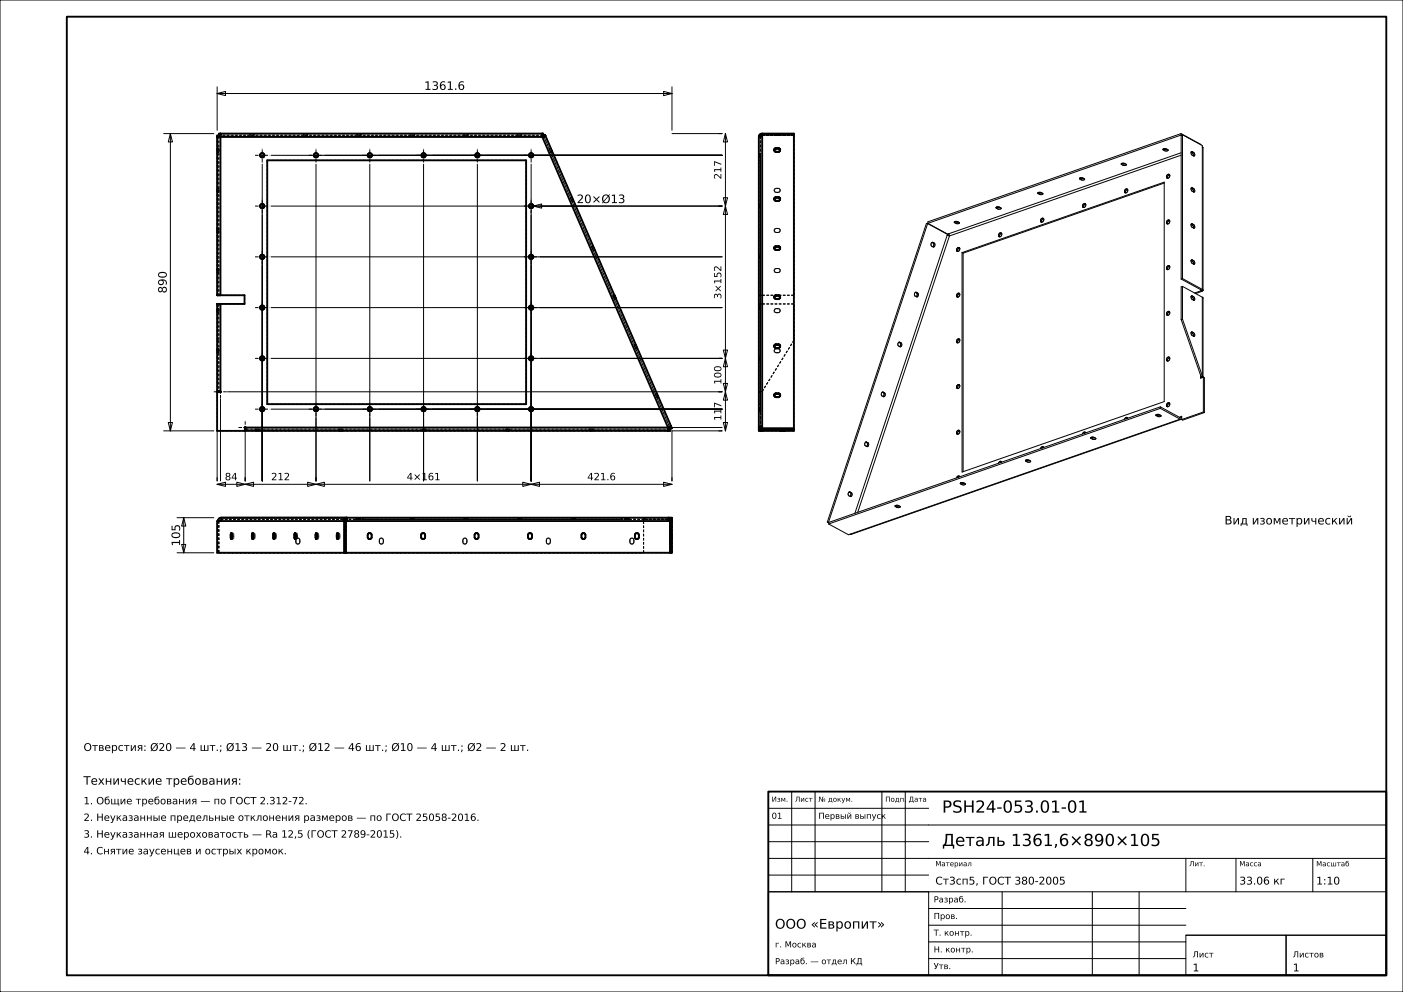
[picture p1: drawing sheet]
<svg xmlns="http://www.w3.org/2000/svg" width="420mm" height="297mm" viewBox="0 0 420 297" stroke-linecap="round" stroke-linejoin="round" font-family="sans-serif">
<defs><g id="words">
<g font-size="5">
<text x="282" y="243.3">PSH24-053.01-01</text>
<text x="282" y="253.3">Деталь 1361,6×890×105</text>
</g>
<text font-size="4" x="232" y="278">ООО «Европит»</text>
<g font-size="3.5">
<text x="127" y="26.9">1361.6</text>
<text x="172.7" y="60.8">20×Ø13</text>
<text x="49.9" y="87.8" transform="rotate(-90 49.9 87.8)">890</text>
<text x="366.5" y="157">Вид изометрический</text>
<text x="53.9" y="163.6" transform="rotate(-90 53.9 163.6)">105</text>
<text x="25" y="234.9">Технические требования:</text>
</g>
<g font-size="3.2">
<text x="25" y="224.8">Отверстия: Ø20 — 4 шт.; Ø13 — 20 шт.; Ø12 — 46 шт.; Ø10 — 4 шт.; Ø2 — 2 шт.</text>
<text x="280" y="264.8">Ст3сп5, ГОСТ 380-2005</text>
<text x="371" y="264.8">33.06 кг</text>
<text x="394" y="264.8">1:10</text>
<text x="357" y="290.8">1</text>
<text x="387" y="290.8">1</text>
</g>
<g font-size="3">
<text x="215.9" y="53.7" transform="rotate(-90 215.9 53.7)">217</text>
<text x="215.9" y="89.6" transform="rotate(-90 215.9 89.6)">3×152</text>
<text x="215.9" y="115.2" transform="rotate(-90 215.9 115.2)">100</text>
<text x="215.9" y="126" transform="rotate(-90 215.9 126)">117</text>
<text x="67.3" y="143.8">84</text>
<text x="81.1" y="143.8">212</text>
<text x="121.7" y="143.8">4×161</text>
<text x="175.8" y="143.8">421.6</text>
<text x="25" y="240.8">1. Общие требования — по ГОСТ 2.312-72.</text>
<text x="25" y="245.8">2. Неуказанные предельные отклонения размеров — по ГОСТ 25058-2016.</text>
<text x="25" y="250.8">3. Неуказанная шероховатость — Ra 12,5 (ГОСТ 2789-2015).</text>
<text x="25" y="255.8">4. Снятие заусенцев и острых кромок.</text>
</g>
<g font-size="2.5">
<text x="231" y="245.1">01</text>
<text x="245" y="245.1">Первый выпуск</text>
<text x="279.5" y="270.2">Разраб.</text>
<text x="279.5" y="275.1">Пров.</text>
<text x="279.5" y="280.1">Т. контр.</text>
<text x="232" y="283.6">г. Москва</text>
<text x="279.5" y="285.1">Н. контр.</text>
<text x="357" y="286.6">Лист</text>
<text x="387" y="286.6">Листов</text>
<text x="232" y="288.7">Разраб. — отдел КД</text>
<text x="279.5" y="290.1">Утв.</text>
</g>
<g font-size="2.1">
<text x="231" y="240">Изм.</text>
<text x="238" y="240">Лист</text>
<text x="245" y="240">№ докум.</text>
<text x="265" y="240">Подп.</text>
<text x="272" y="240">Дата</text>
<text x="280" y="259.3">Материал</text>
<text x="356" y="259.3">Лит.</text>
<text x="371" y="259.3">Масса</text>
<text x="394" y="259.4">Масштаб</text>
</g>
</g></defs>
<g fill="none" stroke="#000" stroke-width=".3">
<path d="M0 0h420v297h-420zM49 40h15M51 40l.6 2.5h-1.2zM51 40v89M65 28l2.5-.6v1.2zM65 26v13M65 28h136.2M198.7 27.4l2.5 .6-2.5 .6zM201.2 26v13M201.2 40h15M217.2 40l.6 2.5h-1.3zM217.2 40v89"/>
<path d="M353.5 40l.1 43.5M353.5 40l-75.7 26.4v.5M353.5 40l6 3.3M78.5 49.1v94.9M81.1 46.5h135.1M94.6 49.1v94.9M110.7 49.1v94.9M126.8 49.1v94.9M142.9 49.1v94.9M159 49.1v94.9M216.5 59.2h1.3l-.6 2.5zM310.8 58l.3 .2"/>
<path d="M310.8 57.7v.3M310.9 57.6l-.3 .2 .2 .2M310.9 57.6h.7l.6 .3a.63 .63 0 0 1-1.1 .3M310.9 57.6l.2 .1M311.1 57.7l.9 .1M311.1 57.7v.5M323.2 53.3l.1 .3M323.2 53.3l.7-.1 .8 .4a.63 .63 0 0 1-1.1 .2M323.3 53.6l.3 .2M323.3 53.3v.3M323.4 53.2l.2 .2M323.6 53.4h.8"/>
<path d="M323.6 53.4v.4M335.7 49l.1 .3M335.8 49.3l.3 .2M335.8 48.9v.4M335.9 48.9l-.2 .1M335.9 48.9h.7l.6 .3a.63 .63 0 0 1-1.1 .3M335.9 48.9l.2 .1M336.1 49l.8 .1M336.1 49v.5M336.9 56.7l.2-.1a.53 .53 0 0 1 .4 .8 .53 .53 0 0 1-.9 0zM337.6 56.7a.78 .78 0 0 0-.6 1.1M348.2 44.6l.1 .3"/>
<path d="M348.3 44.9l.3 .2M348.3 44.6v.3M348.4 44.5l-.2 .1M348.4 44.5h.7l.6 .4a.63 .63 0 0 1-1.1 .2M348.4 44.5l.2 .2M348.5 54.8l-60.2 21M348.6 44.7h.8M348.6 44.7v.4M349.4 52.4l.2-.2a.53 .53 0 0 1 .5 .8 .53 .53 0 0 1-.9 0zM350.1 52.3a.78 .78 0 0 0-.5 1.1M353.6 46.5l-69.4 24.1M353.6 45.7l-69.7 24.3"/>
<path d="M354 40.4l-76.2 26.5M354 40.4v43M354 40.4l5.9 3.2v43M356.6 56.4l.3 .1M356.6 45.6l.3 .1M356.6 56.4l.1 .7 .6 .4M356.6 45.6l.1 .7 .6 .4M356.9 45.7l.4 1M356.9 56.5l.4 1M356.9 56.2l-.3 .2M356.9 56.2l.4 .2M356.9 45.4l-.3 .2"/>
<path d="M356.9 45.4l.4 .2M356.9 56.2l-.3 .1M356.9 45.4l-.3 .1M357.3 56.4a.56 .56 0 0 1 .4 .5 .56 .56 0 0 1-.4 .6M357.3 45.6a.56 .56 0 0 1 .4 .5 .56 .56 0 0 1-.4 .6M357.3 56.4l-.4 .1M357.3 45.6l-.4 .1M359.9 44l.2 .2v42.7M81.1 61.7h135.1M81.1 76.9h135.1M159.6 61.7l2.5-.6v1.2zM217.2 61.7l.6 2.5h-1.3z"/>
<path d="M277.7 66.9l-29.7 89.5M277.7 66.9l5.9 3.3v.2M277.7 66.9h-.4l-29.6 89.4M277.8 66.9l5.9 3.2 .2-.1M279 72.6a.75 .75 0 0 0-.3 .8 .75 .75 0 0 0 .7 .5 .65 .65 0 0 0 .5-.4 .65 .65 0 0 0-.2-.7M279 72.6l.3 .1M279.1 72.6h.2M279.3 72.6h-.3M279.3 72.6l.4 .2M279.3 72.7a.71 .71 0 0 1-.1 1.2M279.3 72.7l.4 .1M283.6 70.4l.6 .2"/>
<path d="M283.6 70.4l-27.7 83.3M283.9 70l.3 .6M284.2 70.6l-27.4 82.8M285.8 66.7l.4 .2M285.8 66.4v.3M285.9 66.3l-.2 .2 .1 .2M285.9 66.3h.7l.6 .3a.63 .63 0 0 1-1 .3M285.9 66.3l.3 .1M286.2 66.4l.8 .1M286.2 66.4v.5M286.6 74.3l.2-.2a.53 .53 0 0 1 .4 .8 .53 .53 0 0 1-.9 0zM287.3 74.2a.78 .78 0 0 0-.6 1.1"/>
<path d="M288 75.6l60.5-21.1v65.7l-60.5 21.1zM288 75.6l.3 .2M288.3 75.8v65.4M298.3 62.3l.4 .2M298.3 62v.3M298.4 62l-.3 .2 .2 .1M298.4 62h.7l.6 .3a.63 .63 0 0 1-1 .2M298.4 62l.3 .1M298.7 62.1h.8M298.7 62.1v.4M299.2 69.9l.1-.2a.53 .53 0 0 1 .5 .8 .53 .53 0 0 1-.9 .1zM299.8 69.9a.78 .78 0 0 0-.5 1"/>
<path d="M311.7 65.5l.2-.1a.53 .53 0 0 1 .5 .7 .53 .53 0 0 1-.9 .1zM312.4 65.5a.78 .78 0 0 0-.6 1M324.3 61.1l.2-.1a.53 .53 0 0 1 .5 .8 .53 .53 0 0 1-1 0zM325 61.1a.78 .78 0 0 0-.6 1M349.4 66l.2-.1a.53 .53 0 0 1 .5 .8 .53 .53 0 0 1-.9 0zM349.4 79.7l.2-.1a.53 .53 0 0 1 .5 .8 .53 .53 0 0 1-.9 0zM350.1 66a.78 .78 0 0 0-.5 1.1M350.1 79.7a.78 .78 0 0 0-.5 1M356.6 78l.3 .1M356.6 67.2l.3 .1M356.6 78l.1 .7 .6 .4M356.6 67.2l.1 .7 .6 .4"/>
<path d="M356.9 67.3l.4 1M356.9 78.1l.4 1M356.9 77.8l-.3 .2M356.9 77.8l.4 .2M356.9 67l-.3 .2M356.9 67l.4 .2M356.9 77.8l-.3 .1M356.9 67l-.3 .1M357.3 78a.56 .56 0 0 1 .4 .6 .56 .56 0 0 1-.4 .5M357.3 67.2a.56 .56 0 0 1 .4 .5 .56 .56 0 0 1-.4 .6M357.3 78l-.4 .1M357.3 67.2l-.4 .1"/>
<path d="M81.1 92.1h135.1M274.1 87.5l.2 .2M274.1 87.5a.71 .71 0 0 0-.1 1.1l.3 .3a.61 .61 0 0 0 .6-.5 .61 .61 0 0 0-.2-.7M274.1 87.5h.2M274.2 87.5h-.1M274.2 87.5h.1M274.3 87.5l.4 .2M274.3 87.7a.71 .71 0 0 1-.1 1.1M274.3 87.7h.4M286.6 87.9l.2-.1a.53 .53 0 0 1 .4 .8 .53 .53 0 0 1-.9 0zM287.3 87.9a.78 .78 0 0 0-.6 1.1M349.4 93.4l.2-.1a.53 .53 0 0 1 .5 .7 .53 .53 0 0 1-.9 .1z"/>
<path d="M350.1 93.4a.78 .78 0 0 0-.5 1M353.6 83.5l5.9 3.3v.3M353.6 95.7l5.9 17M354 83.4l-.4 .1M354 83.4l5.9 3.2M354 85.7l5.9 3.3M354 85.7l-.4 .2v9.8M354 85.7v9.9M354 95.6l5.9 17M354 95.6l-.4 .1M356.6 88.8l.3 .1M356.6 99.6l.3 .1"/>
<path d="M356.6 88.8l.1 .7 .6 .4M356.6 99.6l.1 .7 .6 .4M356.9 88.9l.4 1M356.9 99.7l.4 1M356.9 88.6l-.3 .2M356.9 88.6l.4 .2M356.9 99.4l-.3 .2M356.9 99.4l.4 .2M356.9 88.6l-.3 .1M356.9 99.4l-.3 .1M357.3 88.8a.56 .56 0 0 1 .4 .6 .56 .56 0 0 1-.4 .5M357.3 99.6a.56 .56 0 0 1 .4 .6 .56 .56 0 0 1-.4 .5"/>
<path d="M357.3 88.8l-.4 .1M357.3 99.6l-.4 .1M359.5 87.1l-1.9 .6M359.5 86.7v.4M359.9 86.6l.2 .3M359.9 89l.2 .3v23.5M359.9 89v23.6M360.1 86.9l-.2 .3-2 .7M66 119.4v24.6M68.1 117.3h148.1M81.1 107.3h135.1M216.5 114.8h1.3l-.6 2.5z"/>
<path d="M216.5 104.8h1.3l-.6 2.5zM217.2 117.3l.6 2.5h-1.3zM217.2 107.3l.6 2.5h-1.3zM264.1 117.4a.75 .75 0 0 0-.3 .9 .75 .75 0 0 0 .7 .5 .65 .65 0 0 0 .5-.5 .65 .65 0 0 0-.2-.7M264.1 117.4l.3 .2M264.2 117.4h-.1M264.2 117.4h.2M264.4 117.4l.4 .2M264.4 117.6a.71 .71 0 0 1-.1 1.1M264.4 117.6h.4M269.1 102.5l.3 .1M269.1 102.5a.71 .71 0 0 0-.1 1.1l.4 .2a.61 .61 0 0 0 .6-.4 .61 .61 0 0 0-.3-.7"/>
<path d="M269.2 102.4l.2 .1M269.2 102.4l-.1 .1M269.4 102.5l.3 .2M269.4 102.6a.71 .71 0 0 1-.1 1.2M269.4 102.6l.3 .1M286.6 101.6l.2-.1a.53 .53 0 0 1 .4 .8 .53 .53 0 0 1-.9 0zM286.6 115.3l.2-.1a.53 .53 0 0 1 .4 .7 .53 .53 0 0 1-.9 .1zM287.3 101.6a.78 .78 0 0 0-.6 1.1M287.3 115.3a.78 .78 0 0 0-.6 1M349.4 107.1l.2-.2a.53 .53 0 0 1 .5 .8 .53 .53 0 0 1-.9 0zM350.1 107.1a.78 .78 0 0 0-.5 1M359.4 113.1v.1"/>
<path d="M359.5 113l-.1 .1M359.5 112.5v.5M359.5 113l.2 .1M359.5 112.7l.1 .1M359.6 112.9l-.1 .1M359.6 112.8v.1M359.9 112.6l-.4 .1M359.9 112.6l.2 .2M360.1 112.9v.1M360.1 112.8v.1M360.2 112.9l-.8 .3M360.2 112.9v10.5"/>
<path d="M360.2 112.9l.3 .2v10.4M49 129h15M50.4 126.5h1.2l-.6 2.5zM65 129v15M73.4 130.1v13.9M75.5 128h140.7M81.1 122.5h135.1M216.2 129h-15v15M216.5 126.5h1.3l-.6 2.5zM259.2 132.4l.3 .1M259.3 132.3l.2 .1M259.3 132.3a.69 .69 0 0 0-.2 1.2l.4 .2a.61 .61 0 0 0 .6-.4 .61 .61 0 0 0-.3-.7"/>
<path d="M259.5 132.4l.3 .2M259.5 132.5a.71 .71 0 0 1-.1 1.1M259.5 132.5l.3 .1M286.6 129l.2-.1a.53 .53 0 0 1 .4 .7 .53 .53 0 0 1-.9 .1zM287.3 129a.78 .78 0 0 0-.6 1M299.8 138.3l-.4 .2M299.9 138.4a.53 .53 0 0 0-.6-.2 .53 .53 0 0 0-.4 .5M307.1 137.8v.3M307.1 138.1l.4 .2M307.2 137.7l-.1 .1M307.2 137.7h.7l.6 .3a.63 .63 0 0 1-1 .3M307.2 137.7l.3 .1"/>
<path d="M307.5 137.8l.8 .1M307.5 137.8v.5M312.4 133.9l-.4 .2M312.5 134a.53 .53 0 0 0-.7-.2 .53 .53 0 0 0-.3 .5M325 129.5a.57 .57 0 0 0-.9 .4M325 129.5v.1M325 129.5l-.5 .3M326.6 131v.3M326.6 131.3l.4 .2M326.6 130.9v.4M326.7 130.9l-.1 .1M326.7 130.9h.7l.6 .3a.63 .63 0 0 1-1 .3"/>
<path d="M326.8 130.9l.2 .1M327 131l.8 .1M327 131v.5M337.6 125.1l-.5 .3M337.6 125.2a.53 .53 0 0 0-.6-.2 .53 .53 0 0 0-.4 .5M346.1 124.2v.3M346.1 124.5l.4 .2M346.1 124.1v.4M346.3 124.1l-.2 .1M346.3 124.1h.6l.7 .3a.63 .63 0 0 1-1.1 .3M346.3 124.1l.2 .1M346.5 124.2l.8 .1"/>
<path d="M346.5 124.2v.5M347.3 122.3l6 3.2M347.3 121.8v.5M347.3 121.8l6 3.2 .3-.2M347.3 121.8l-99.2 34.6M347.3 122.3l-99.2 34.6M349.4 120.8l.2-.2a.53 .53 0 0 1 .5 .8 .53 .53 0 0 1-.9 0zM350.1 120.7a.78 .78 0 0 0-.5 1.1M353.3 125.5h.3M353.3 125.5l-98.8 34.4M353.6 124.8l-.5 .1M353.6 124.8l.2 .1"/>
<path d="M353.6 124.7v.1M353.6 125.5l-99.1 34.4M353.6 124.7h.1M353.7 124.6l-.1 .1M353.7 124.6v.1M353.7 124.7h.1M353.8 124.7v.9M353.8 125.4l-.2 .1M360.2 123.4l-6.4 2.2M360.2 123.4l.3 .1M360.5 123.5l-6.4 2.3-.3-.2M53 155h11"/>
<path d="M55 155l.6 2.5h-1.2zM55 155v10.5M65 145l2.5-.6v1.2zM65 145h136.2M70.9 144.4l2.5 .6-2.5 .6zM73.4 145l2.5-.6v1.2zM92.1 144.4l2.5 .6-2.5 .6zM94.6 145l2.5-.6v1.2zM156.5 144.4l2.5 .6-2.5 .6zM159 145l2.5-.6v1.2zM198.7 144.4l2.5 .6-2.5 .6zM247.7 156.3l.4 .2"/>
<path d="M247.7 156.3l.3 .1M248 156.4h.1M248.1 156.9l5.9 3.2 .5-.2M248.1 156.4v.5M254.2 147.3l.3 .2M254.2 147.3a.71 .71 0 0 0-.1 1.1l.4 .2a.61 .61 0 0 0 .6-.4 .61 .61 0 0 0-.2-.7M254.3 147.3h.2M254.3 147.3h-.1M254.5 147.3l.4 .2M254.5 147.5a.71 .71 0 0 1-.1 1.1M254.5 147.5h.4M268 151.4l.1 .3"/>
<path d="M268 151.4l.7-.1 .8 .3a.63 .63 0 0 1-1.1 .3M268.1 151.7l.3 .2M268.1 151.4v.3M268.2 151.3l.2 .1M268.4 151.4l.8 .1M268.4 151.4v.5M287.3 142.7l-.5 .2M287.3 142.7a.53 .53 0 0 0-.6-.2 .53 .53 0 0 0-.4 .6M287.6 144.9l.4 .2M287.6 144.6v.3M287.7 144.5l-.3 .2 .2 .2M287.7 144.5h.7l.6 .3a.63 .63 0 0 1-1 .3"/>
<path d="M287.7 144.5l.3 .1M288 144.6l.8 .1M288 144.6v.5M53 165.5h11M54.4 163h1.2l-.6 2.5zM237 237v30M244 237v30M264 237v30M271 237v30M230 257h185M230 252h48M230 247h185"/>
<path d="M230 242h48M355 257v10M370 257v10M393 257v10M230 267h48v25h-48zM230 267h185M230 262h48M278 277h77M278 272h77M300 267v25M327 267v25M341 267v25"/>
<path d="M278 287h77M278 282h77M355 280h30v12h-30zM355 280h60M385 280h30v12h-30z"/>
</g>
<g fill="none" stroke="#000" stroke-width=".56">
<path d="M20 5h395v287h-395zM66 40v48.4M162.3 40v1M228.2 40h9.5v88.4h-9.5zM228.2 40l-.8 .4-.2 .6M65 41h97.3M65.5 41v-.4h-.5v47.8h8.2v2.6h-8.2v26.2h1M66 40.5h-.4v-.5h97v.5h-.3M80 48h77.5v73h-77.5zM162.3 41l37.7 87M163.3 40.6l37.6 87M163.3 40.6l-1 .4"/>
<path d="M163.3 40.6l-.1-.2-.5 .2 .1 .2M227.2 41v88l.5-.1M227.8 40.6l-.6 .4M228.2 40.6h-.4M228.2 40.4h9.5M228.2 40.5l-.4 .1M231.8 59.6l.1 .4 .5 .1h.8l.4-.4M231.8 44.9l.1 .4 .5 .1h.8l.4-.4M232.4 59h.6M232.4 59.2h.6M232.4 59.2l-.6 .4M232.4 59l-.5 .2-.1 .4"/>
<path d="M232.4 44.3h.6M232.4 44.5h.6M232.4 44.5l-.6 .4M232.4 44.3l-.5 .2-.1 .4M232.4 44.3v.2M232.4 59v.2M233 59.2l.6 .5M233 59l.5 .3 .1 .4M233 44.5l.6 .5M233 44.3l.4 .2 .2 .5M233 44.3v.2M233 59v.2"/>
<path d="M231.8 74.3v.1M232.4 73.7h.6M232.4 73.9h.6M232.4 73.9l-.6 .4M232.4 73.7l-.5 .2-.1 .4M232.4 73.7v.2M233 73.9l.6 .5M233 73.7a.55 .55 0 0 1 .6 .6 .55 .55 0 0 1-.6 .5h-.9l-.3-.5M233 73.7v.2M66 91v26.2M231.8 88.9l.1 .4 .5 .2 .8-.1 .4-.4M232.4 88.4h.6"/>
<path d="M232.4 88.6h.6M232.4 88.6l-.6 .3M232.4 88.4l-.5 .1-.1 .4M232.4 88.4v.2M233 88.6l.6 .4M233 88.4l.4 .1 .2 .5M233 88.4v.2M66 117.2v.2h-1v11.6h8.3v-1h.2M231.8 103.6l.1 .4 .5 .2 .8-.1 .4-.4M231.8 118.3l.1 .4 .5 .2 .8-.1 .4-.4M232.4 103.1h.6M232.4 103.3h.6"/>
<path d="M232.4 103.3l-.6 .3M232.4 103.1l-.5 .1-.1 .4M232.4 117.8h.6M232.4 118h.6M232.4 118l-.6 .3M232.4 117.8l-.5 .1-.1 .4M232.4 103.1v.2M232.4 117.8v.2M233 103.3l.6 .4M233 103.1l.5 .2 .1 .4M233 118l.6 .4M233 117.8l.4 .1 .2 .5"/>
<path d="M233 103.1v.2M233 117.8v.2M73.5 128v1h127.1v-.5h-.6M73.5 128h126.5M200 128v1M200.9 127.6l-.9 .4M200.9 127.6l.3 .6-.5 .2-.3-.6M227.2 128h.5M227.2 128l.3 .8 .7 .2M227.7 128l.5 .5M227.7 128h.1M228.2 128.5h9.5v.5h-9.5"/>
<path d="M228.2 128.5v.5M228.2 127.6l-.7 .1-.3 .3M228.2 128.2h9.5M228.2 127.8l-.5 .2M65 156h136.2v9.5h-136.2zM69.2 159.6l-.2 .6M69.2 159.6h.1M69.3 159.6h-.1M69.3 159.6h.1M69.3 159.6l.2 .6M75.6 159.6l-.2 .6M75.6 159.6h.1"/>
<path d="M75.7 159.6l.2 .6M82 159.6l-.2 .6M82 159.6h.1M82 159.6l.2 .6M88.3 159.6l-.2 .6M88.3 159.6l.3 .6-.2 1.2-.3-.6M88.3 159.6h.1M94.7 159.6l-.2 .6M94.7 159.6h.1M94.7 159.6l.2 .4M94.9 160l-.2 1.4-.2-.6M101 159.6l-.2 .6"/>
<path d="M101.1 159.6h-.1M101.1 159.6h.1M101.1 159.6l.2 .6M102.9 156a.96 .96 0 0 1 .9-1v1M103 156v9.5M103.5 156v9.5M103.8 155.5l-.4 .5M110.2 159.8a.6 .6 0 0 1 .6-.2 .6 .6 0 0 1 .5 .6v.6a.6 .6 0 0 1-.6 .6 .6 .6 0 0 1-.6-.6zM126.2 159.8a.6 .6 0 0 1 .6-.2 .6 .6 0 0 1 .5 .6v.6a.6 .6 0 0 1-.6 .6 .6 .6 0 0 1-.6-.6zM142.2 159.8a.6 .6 0 0 1 .6-.2 .6 .6 0 0 1 .5 .6v.6a.6 .6 0 0 1-.6 .6 .6 .6 0 0 1-.6-.6zM158.2 159.8a.6 .6 0 0 1 .6-.2 .6 .6 0 0 1 .5 .6v.6a.6 .6 0 0 1-.6 .6 .6 .6 0 0 1-.6-.6zM174.2 159.8a.6 .6 0 0 1 .6-.2 .6 .6 0 0 1 .5 .6v.6a.6 .6 0 0 1-.6 .6 .6 .6 0 0 1-.6-.6z"/>
<path d="M190.2 159.8a.6 .6 0 0 1 .6-.2 .6 .6 0 0 1 .5 .6v.6a.6 .6 0 0 1-.6 .6 .6 .6 0 0 1-.6-.6zM200.2 155.5l.5 .5v9.5M200.2 156v-1l.7 .4 .3 .6M200.6 156v9.5M201 155.5l.2-.5h-135a.96 .96 0 0 0-.9 1M69 160.8l.2 .6M69 160.2v.6M69 160.8h.5M69 160.2h.5M69.2 161.4h.1M69.5 160.8v.2M69.5 160.2v.6"/>
<path d="M69.5 160.8l-.3 .6M75.4 160.8l.2 .6 .3-.6M75.4 160.2v.6M75.4 160.8h.5M75.4 160.2h.5M75.9 160.8v.2M75.9 160.2v.6M81.8 160.8l.2 .6 .2-.6M81.8 160.2v.6M81.8 160.8h.4M81.8 160.2h.4M82.2 160.8v.2"/>
<path d="M82.2 160.2v.6M88.1 160.2v.6M88.1 160.8h.5M88.1 160.2h.5M88.6 160.8v.2M88.6 160.2v.6M88.6 160v.2M94.5 160.2v.6M94.5 160.8h.4M94.5 160.2h.4M94.9 160.8v.2M94.9 160.2v.6"/>
<path d="M94.9 160v.2M100.8 160.8l.3 .6M100.8 160.2v.6M100.8 160.8h.5M100.8 160.2h.5M101.1 161.4h.1M101.3 160.8v.2M101.3 160.2v.6M101.3 160.8l-.2 .6M230 237h185v55h-185z"/>
<circle cx="78.5" cy="46.5" r=".65"/>
<circle cx="94.6" cy="46.5" r=".65"/>
<circle cx="110.7" cy="46.5" r=".65"/>
<circle cx="126.8" cy="46.5" r=".65"/>
<circle cx="142.9" cy="46.5" r=".65"/>
<circle cx="159" cy="46.5" r=".65"/>
<circle cx="78.5" cy="61.7" r=".65"/>
<circle cx="78.5" cy="76.9" r=".65"/>
<circle cx="159" cy="61.7" r=".65"/>
<circle cx="159" cy="76.9" r=".65"/>
<circle cx="78.5" cy="92.1" r=".65"/>
<circle cx="159" cy="92.1" r=".65"/>
<circle cx="78.5" cy="107.3" r=".65"/>
<circle cx="159" cy="107.3" r=".65"/>
<circle cx="78.5" cy="122.5" r=".65"/>
<circle cx="94.6" cy="122.5" r=".65"/>
<circle cx="110.7" cy="122.5" r=".65"/>
<circle cx="126.8" cy="122.5" r=".65"/>
<circle cx="142.9" cy="122.5" r=".65"/>
<circle cx="159" cy="122.5" r=".65"/>
</g>
<g fill="none" stroke="#000" stroke-width=".3" stroke-dasharray=".7 .5" stroke-linecap="butt">
<path d="M65.6 40h97M74.9 40v.5M74.9 40h.1M75 40h-.1M75 40h.1M75.1 40h.1M75.1 40h-.1M75.2 40h.2M75.2 40h-.1M75.4 40h.1M75.4 40h-.2M75.5 40h.1"/>
<path d="M75.5 40h-.1M75.6 40h.2M75.6 40h-.1M75.8 40h.1M75.8 40h-.2M75.9 40h.1M75.9 40h-.1M76 40h-.1M76 40h.1M76.1 40h-.1M76.1 40v.5M90.9 40v.5"/>
<path d="M90.9 40h.1M91 40h-.1M91 40h.1M91.1 40h.1M91.1 40h-.1M91.2 40h.2M91.2 40h-.1M91.4 40h.1M91.4 40h-.2M91.5 40h.1M91.5 40h-.1M91.6 40h.2"/>
<path d="M91.6 40h-.1M91.8 40h.1M91.8 40h-.2M91.9 40h.1M91.9 40h-.1M92 40h-.1M92 40h.1M92.1 40h-.1M92.1 40v.5M106.9 40v.5M106.9 40h.1M107 40h-.1"/>
<path d="M107 40h.1M107.1 40h.1M107.1 40h-.1M107.2 40h.2M107.2 40h-.1M107.4 40h.1M107.4 40h-.2M107.5 40h.1M107.5 40h-.1M107.6 40h.2M107.6 40h-.1M107.8 40h.1"/>
<path d="M107.8 40h-.2M107.9 40h.1M107.9 40h-.1M108 40h-.1M108 40h.1M108.1 40h-.1M108.1 40v.5M122.9 40v.5M122.9 40h.1M123 40h-.1M123 40h.1M123.1 40h.1"/>
<path d="M123.1 40h-.1M123.2 40h.2M123.2 40h-.1M123.4 40h.1M123.4 40h-.2M123.5 40h.1M123.5 40h-.1M123.6 40h.2M123.6 40h-.1M123.8 40h.1M123.8 40h-.2M123.9 40h.1"/>
<path d="M123.9 40h-.1M124 40h-.1M124 40h.1M124.1 40h-.1M124.1 40v.5M138.9 40v.5M138.9 40h.1M139 40h-.1M139 40h.1M139.1 40h.1M139.1 40h-.1M139.2 40h.2"/>
<path d="M139.2 40h-.1M139.4 40h.1M139.4 40h-.2M139.5 40h.1M139.5 40h-.1M139.6 40h.2M139.6 40h-.1M139.8 40h.1M139.8 40h-.2M139.9 40h.1M139.9 40h-.1M140 40h-.1"/>
<path d="M140 40h.1M140.1 40h-.1M140.1 40v.5M154.9 40v.5M154.9 40h.1M155 40h-.1M155 40h.1M155.1 40h.1M155.1 40h-.1M155.2 40h.2M155.2 40h-.1M155.4 40h.1"/>
<path d="M155.4 40h-.2M155.5 40h.1M155.5 40h-.1M155.6 40h.2M155.6 40h-.1M155.8 40h.1M155.8 40h-.2M155.9 40h.1M155.9 40h-.1M156 40h-.1M156 40h.1M156.1 40h-.1"/>
<path d="M156.1 40v.5M228.2 40h9.5M231.8 40h.1M231.9 40h-.1M231.9 40h.1M232 40h-.1M232 40h.1M232.1 40h-.1M232.1 40h.1M232.2 40h-.1M232.2 40h.1M232.3 40h-.1"/>
<path d="M232.3 40h.1M232.4 40h.6M232.4 40h-.1M233 40h-.6M233 40h.1M233.1 40h.1M233.1 40h-.1M233.2 40h-.1M233.2 40h.1M233.3 40h-.1M233.3 40h.1M233.4 40h-.1"/>
<path d="M233.4 40h.1M233.5 40h-.1M233.5 40h.1M233.6 40h-.1M65 57.6h.5M65 56.4h.5M65 57.6v-.1M65 57.5v-.1M65 57.4v-.1M65 57.3v-.2M65 57.1v-.1M65 57v-.1"/>
<path d="M65 56.9v-.2M65 56.7v-.1M65 56.6v-.1M65 56.5v-.1M65 56.4v.1M65 56.5v.1M65 56.6v.1M65 56.7v.2M65 56.9v.1M65 57v.1M65 57.1v.2M65 57.3v.1"/>
<path d="M65 57.4v.1M65 57.5v.1M65 45.6h.5M65 44.4h.5M65 45.6v-.1M65 45.5v-.1M65 45.4v-.1M65 45.3v-.2M65 45.1v-.1M65 45v-.1M65 44.9v-.2M65 44.7v-.1"/>
<path d="M65 44.6v-.1M65 44.5v-.1M65 44.4v.1M65 44.5v.1M65 44.6v.1M65 44.7v.2M65 44.9v.1M65 45v.1M65 45.1v.2M65 45.3v.1M65 45.4v.1M65 45.5v.1"/>
<path d="M65.5 56.4v.1M65.5 56.5v.1M65.5 56.6v.1M65.5 56.7v.2M65.5 56.9v.1M65.5 57v.1M65.5 57.1v.2M65.5 57.3v.1M65.5 57.4v.1M65.5 57.5v.1M65.5 57.6v-.1M65.5 57.5v-.1"/>
<path d="M65.5 57.4v-.1M65.5 57.3v-.2M65.5 57.1v-.1M65.5 57v-.1M65.5 56.9v-.2M65.5 56.7v-.1M65.5 56.6v-.1M65.5 56.5v-.1M65.5 44.4v.1M65.5 44.5v.1M65.5 44.6v.1M65.5 44.7v.2"/>
<path d="M65.5 44.9v.1M65.5 45v.1M65.5 45.1v.2M65.5 45.3v.1M65.5 45.4v.1M65.5 45.5v.1M65.5 45.6v-.1M65.5 45.5v-.1M65.5 45.4v-.1M65.5 45.3v-.2M65.5 45.1v-.1M65.5 45v-.1"/>
<path d="M65.5 44.9v-.2M65.5 44.7v-.1M65.5 44.6v-.1M65.5 44.5v-.1M65.5 41v47.4M65.5 40.6h-.5M65.5 41h-.5M65.6 40.5h97M65.6 40.5v-.5M65.6 41h-.1M65.7 41h-.1M65.8 41h-.1"/>
<path d="M65.9 41h-.1M66 41h-.1M66 41v-.1M66 40.9v-.1M66 40.8v-.1M66 40.7v-.1M66 40.6v-.1M66 40.5v-.5M74.9 40.5h.1M75 40.5h-.1M75 40.5h.1M75.1 40.5h-.1"/>
<path d="M75.1 40.5h.1M75.2 40.5h-.1M75.2 40.5h.2M75.4 40.5h-.2M75.4 40.5h.1M75.5 40.5h-.1M75.5 40.5h.1M75.6 40.5h-.1M75.6 40.5h.2M75.8 40.5h-.2M75.8 40.5h.1M75.9 40.5h-.1"/>
<path d="M75.9 40.5h.1M76 40.5h-.1M76 40.5h.1M76.1 40.5h-.1M77.9 46.5v.2M77.9 46.7l.1 .2M77.9 46.3v.2M78 46.9l.1 .1M78 46.1l-.1 .2M78.1 47l.2 .1M78.1 46l-.1 .1M78.3 47.1h.2"/>
<path d="M78.3 45.9l-.2 .1M78.5 47.1h.1M78.5 45.9h-.2M78.6 47.1h.2M78.6 45.9h-.1M78.8 47.1l.2-.2M78.8 45.9h-.2M79 46.9l.1-.1M79 46.1l-.2-.2M79.1 46.8v-.2M79.1 46.2l-.1-.1M79.1 46.6v-.2"/>
<path d="M79.1 46.4v-.2M80 48v73M90.9 40.5h.1M91 40.5h-.1M91 40.5h.1M91.1 40.5h-.1M91.1 40.5h.1M91.2 40.5h-.1M91.2 40.5h.2M91.4 40.5h-.2M91.4 40.5h.1M91.5 40.5h-.1"/>
<path d="M91.5 40.5h.1M91.6 40.5h-.1M91.6 40.5h.2M91.8 40.5h-.2M91.8 40.5h.1M91.9 40.5h-.1M91.9 40.5h.1M92 40.5h-.1M92 40.5h.1M92.1 40.5h-.1M94 46.5v.2M94 46.7l.1 .2"/>
<path d="M94 46.3v.2M94.1 46.9l.1 .1M94.1 46.1l-.1 .2M94.2 47l.2 .1M94.2 46l-.1 .1M94.4 47.1h.2M94.4 45.9l-.2 .1M94.6 47.1h.1M94.6 45.9h-.2M94.7 47.1h.2M94.7 45.9h-.1M94.9 47.1l.2-.2"/>
<path d="M94.9 45.9h-.2M95.1 46.9l.1-.1M95.1 46.1l-.2-.2M95.2 46.8v-.2M95.2 46.2l-.1-.1M95.2 46.6v-.2M95.2 46.4v-.2M106.9 40.5h.1M107 40.5h-.1M107 40.5h.1M107.1 40.5h-.1M107.1 40.5h.1"/>
<path d="M107.2 40.5h-.1M107.2 40.5h.2M107.4 40.5h-.2M107.4 40.5h.1M107.5 40.5h-.1M107.5 40.5h.1M107.6 40.5h-.1M107.6 40.5h.2M107.8 40.5h-.2M107.8 40.5h.1M107.9 40.5h-.1M107.9 40.5h.1"/>
<path d="M108 40.5h-.1M108 40.5h.1M108.1 40.5h-.1M110.1 46.5v.2M110.1 46.7l.1 .2M110.1 46.3v.2M110.2 46.9l.1 .1M110.2 46.1l-.1 .2M110.3 47l.2 .1M110.3 46l-.1 .1M110.5 47.1h.2M110.5 45.9l-.2 .1"/>
<path d="M110.7 47.1h.1M110.7 45.9h-.2M110.8 47.1h.2M110.8 45.9h-.1M111 47.1l.2-.2M111 45.9h-.2M111.2 46.9l.1-.1M111.2 46.1l-.2-.2M111.3 46.8v-.2M111.3 46.2l-.1-.1M111.3 46.6v-.2M111.3 46.4v-.2"/>
<path d="M122.9 40.5h.1M123 40.5h-.1M123 40.5h.1M123.1 40.5h-.1M123.1 40.5h.1M123.2 40.5h-.1M123.2 40.5h.2M123.4 40.5h-.2M123.4 40.5h.1M123.5 40.5h-.1M123.5 40.5h.1M123.6 40.5h-.1"/>
<path d="M123.6 40.5h.2M123.8 40.5h-.2M123.8 40.5h.1M123.9 40.5h-.1M123.9 40.5h.1M124 40.5h-.1M124 40.5h.1M124.1 40.5h-.1M126.1 46.5l.1 .2M126.2 46.7l.1 .2M126.2 46.3l-.1 .2M126.3 46.9l.1 .1"/>
<path d="M126.3 46.1l-.1 .2M126.4 47l.2 .1M126.4 46l-.1 .1M126.6 47.1h.2M126.6 45.9l-.2 .1M126.8 47.1h.1M126.8 45.9h-.2M126.9 47.1h.2M126.9 45.9h-.1M127.1 47.1l.2-.2M127.1 45.9h-.2M127.3 46.9l.1-.1"/>
<path d="M127.3 46.1l-.2-.2M127.4 46.8v-.2M127.4 46.2l-.1-.1M127.4 46.6v-.2M127.4 46.4v-.2M138.9 40.5h.1M139 40.5h-.1M139 40.5h.1M139.1 40.5h-.1M139.1 40.5h.1M139.2 40.5h-.1M139.2 40.5h.2"/>
<path d="M139.4 40.5h-.2M139.4 40.5h.1M139.5 40.5h-.1M139.5 40.5h.1M139.6 40.5h-.1M139.6 40.5h.2M139.8 40.5h-.2M139.8 40.5h.1M139.9 40.5h-.1M139.9 40.5h.1M140 40.5h-.1M140 40.5h.1"/>
<path d="M140.1 40.5h-.1M142.2 46.5l.1 .2M142.3 46.7l.1 .2M142.3 46.3l-.1 .2M142.4 46.9l.1 .1M142.4 46.1l-.1 .2M142.5 47l.2 .1M142.5 46l-.1 .1M142.7 47.1h.2M142.7 45.9l-.2 .1M142.9 47.1h.1M142.9 45.9h-.2"/>
<path d="M143 47.1h.2M143 45.9h-.1M143.2 47.1l.2-.2M143.2 45.9h-.2M143.4 46.9l.1-.1M143.4 46.1l-.2-.2M143.5 46.8v-.2M143.5 46.2l-.1-.1M143.5 46.6v-.2M143.5 46.4v-.2M154.9 40.5h.1M155 40.5h-.1"/>
<path d="M155 40.5h.1M155.1 40.5h-.1M155.1 40.5h.1M155.2 40.5h-.1M155.2 40.5h.2M155.4 40.5h-.2M155.4 40.5h.1M155.5 40.5h-.1M155.5 40.5h.1M155.6 40.5h-.1M155.6 40.5h.2M155.8 40.5h-.2"/>
<path d="M155.8 40.5h.1M155.9 40.5h-.1M155.9 40.5h.1M156 40.5h-.1M156 40.5h.1M156.1 40.5h-.1M157.5 48h-77.5M158.4 46.5v.2M158.4 46.7l.1 .2M158.4 46.3v.2M158.5 46.9l.1 .1M158.5 46.1l-.1 .2"/>
<path d="M158.6 47l.2 .1M158.6 46l-.1 .1M158.8 47.1h.2M158.8 45.9l-.2 .1M159 47.1h.1M159 45.9h-.2M159.1 47.1h.2M159.1 45.9h-.1M159.3 47.1l.2-.2M159.3 45.9h-.2M159.5 46.9l.1-.1M159.5 46.1l-.2-.2"/>
<path d="M159.6 46.8v-.2M159.6 46.2l-.1-.1M159.6 46.6v-.2M159.6 46.4v-.2M162.3 41h.1M162.3 40.5h-96.3M162.3 40.5v-.5M162.3 41v-.1M162.3 40.9v-.1M162.3 40.8v-.1M162.3 40.7v-.1M162.3 40.6v-.1"/>
<path d="M162.4 41l.1-.1M162.5 40.9h.1M162.6 40.5v-.5M162.6 40.9h.1M162.7 40.9v-.1M162.7 40.6l38 87.8M162.7 40.6l.5-.2M162.7 40.8h.1M162.8 40.8l.5-.2M163.2 40.4l38 87.8M164.4 44.5v.1M164.4 44.6v-.1"/>
<path d="M164.4 44.6h.1M164.5 44.6h-.1M164.5 44.6v.1M164.5 44.7v-.1M164.5 44.7v.1M164.5 44.8v-.1M164.5 44.8l.1 .2M164.6 45l-.1-.2M164.6 45l.1 .1M164.7 45.1l-.1-.1M164.7 45.1v.1M164.7 45.2v-.1"/>
<path d="M164.7 45.2l.1 .1M164.8 45.3l-.1-.1M164.8 45.3v.1M164.8 45.4v-.1M164.8 45.4v.1M164.8 45.5v-.1M164.8 45.5l.1 .1M164.9 45.6l-.1-.1M164.9 44.3l-.5 .2M164.9 44.3v.1M164.9 44.4v.1M164.9 44.4v-.1"/>
<path d="M164.9 44.5h.1M164.9 44.5v-.1M165 44.5v.1M165 44.5h-.1M165 44.6l.1 .2M165 44.6v-.1M165.1 44.8v.1M165.1 44.8l-.1-.2M165.1 44.9l.1 .1M165.1 44.9v-.1M165.2 45v.1M165.2 45l-.1-.1"/>
<path d="M165.2 45.1l.1 .1M165.2 45.1v-.1M165.3 45.2v.1M165.3 45.2l-.1-.1M165.3 45.3v.1M165.3 45.3v-.1M165.3 45.4v-.1M165.3 45.4l-.4 .2M170.8 59.2v.1M170.8 59.3v-.1M170.8 59.3l.1 .1M170.9 59.4l-.1-.1"/>
<path d="M170.9 59.4v.1M170.9 59.5v-.1M170.9 59.5l.1 .1M171 59.6l-.1-.1M171 59.6v.2M171 59.8v-.2M171 59.8l.1 .1M171.1 59.9l-.1-.1M171.1 59.9v.1M171.2 59l-.4 .2M171.2 59v.1M171.2 59.1h.1"/>
<path d="M171.2 59.1v-.1M171.3 59.1v.1M171.3 59.1h-.1M171.3 59.2l.1 .1M171.3 59.2v-.1M171.4 59.3v.1M171.4 59.3l-.1-.1M171.4 59.4l.1 .2M171.4 59.4v-.1M171.5 59.6v.1M171.5 59.6l-.1-.2M171.5 59.7l.1 .1"/>
<path d="M171.5 59.7v-.1M171.6 59.8v.1M171.6 59.8l-.1-.1M171.6 59.9l.1 .1M171.6 59.9v-.1M171.7 60v.1M171.7 60l-.1-.1M227.2 46.5v-.1M227.2 46.4v-.1M227.2 46.3v-.1M227.2 46.2v-.1M227.2 46.1v-.1"/>
<path d="M227.2 46v-.1M227.2 45.9v.1M227.2 46v.1M227.2 46.1v.1M227.2 46.2v.2M227.2 46.4v.1M227.2 46.5v.1M227.2 46.6v.2M227.2 46.8v.1M227.2 46.9v.1M227.2 47v.1M227.2 47.1v.1"/>
<path d="M227.2 47.2v-.1M227.2 47.1v-.1M227.2 47v-.1M227.2 46.9v-.1M227.2 46.8v-.1M227.2 46.7v-.1M227.2 46.6v-.1M227.2 41v47.4M227.2 41v-.2M227.2 48v73M227.2 40.8l.1-.2M227.3 41h-.1"/>
<path d="M227.3 40.6l.1-.2M227.4 41h-.1M227.4 40.4l.1-.2M227.5 41h-.1M227.5 40.2l.2-.1M227.6 41h-.1M227.7 46.5v.1M227.7 46.6v.1M227.7 46.7v.1M227.7 46.8v.1M227.7 46.9v.1M227.7 47v.1"/>
<path d="M227.7 47.1v.1M227.7 47.2v-.1M227.7 47.1v-.1M227.7 47v-.1M227.7 46.9v-.1M227.7 46.8v-.2M227.7 46.6v-.1M227.7 46.5v-.1M227.7 46.4v-.2M227.7 46.2v-.1M227.7 46.1v-.1M227.7 46v-.1"/>
<path d="M227.7 45.9v.1M227.7 46v.1M227.7 46.1v.1M227.7 46.2v.1M227.7 46.3v.1M227.7 46.4v.1M227.7 41v87M227.7 48v73M227.7 41h-.5M227.7 41v-.1M227.7 41v-.2M227.7 48h-.5"/>
<path d="M227.7 40.9v-.2M227.7 40.8l.1-.1M227.7 40.9h.1M227.7 41h-.1M227.7 40.1l.2-.1M227.7 41h.1M227.7 40.7l.1-.1M227.8 40.7l.1-.1M227.8 40.9l.2-.1M227.8 41h-.1M227.8 41h.1M227.9 40.6l.1-.1"/>
<path d="M227.9 41h-.1M227.9 40h.3M227.9 41h.1M228 40.8h.2M228 41h.1M228 40.5h.2M228 41h-.1M228.1 41h.1M228.2 41v-.4M228.2 40.6h9.5M228.2 40.6v.4M228.2 41h-.2"/>
<path d="M228.2 40.8v-.2M228.2 40.6v-.2M228.2 40.5h9.5M228.2 40.5v-.1M228.2 40.5v-.5M231.8 57v-.2M231.8 57v.2M231.8 45v-.2M231.8 45v.2M231.8 59.8v.1M231.8 45.1v.1M231.8 59.7v.1"/>
<path d="M231.8 45v.1M231.8 59.9v.1M231.8 45.2v.1M231.8 57.2v-.2M231.8 56.8l.1-.2M231.8 56.8v.2M231.8 57.2l.1 .2M231.8 45.2v-.2M231.8 44.8l.1-.2M231.8 44.8v.2M231.8 45.2l.1 .2M231.8 60l.1 .1"/>
<path d="M231.8 45.3l.1 .1M231.8 40.5h.1M231.9 40.5h-.1M231.9 45.4v.1M231.9 57.4l-.1-.2M231.9 56.6l.1-.1M231.9 56.6l-.1 .2M231.9 57.4l.1 .1M231.9 45.4l-.1-.2M231.9 44.6l.1-.1M231.9 44.6l-.1 .2M231.9 45.4l.1 .1"/>
<path d="M231.9 40.5h.1M231.9 45.5h.1M232 40.5h-.1M232 57.5l-.1-.1M232 56.5l.2-.1M232 56.5l-.1 .1M232 57.5l.2 .1M232 45.5l-.1-.1M232 44.5l.2-.1M232 44.5l-.1 .1M232 45.5l.2 .1M232 45.5l.1 .1"/>
<path d="M232 40.5h.1M232.1 40.5h-.1M232.1 40.5h.1M232.1 45.6h.1M232.2 40.5h-.1M232.2 57.6l-.2-.1M232.2 56.4h.2M232.2 56.4l-.2 .1M232.2 57.6h.2M232.2 45.6l-.2-.1M232.2 44.4h.2M232.2 44.4l-.2 .1"/>
<path d="M232.2 45.6h.2M232.2 40.5h.1M232.3 40.5h-.1M232.3 40.5h.1M232.4 57.6h.6M232.4 57.6h-.2M232.4 56.4h-.2M232.4 56.4h.6M232.4 45.6h.6M232.4 45.6h-.2M232.4 44.4h-.2M232.4 44.4h.6"/>
<path d="M232.4 40.5h-.1M232.4 40.5h.6M233 56.4h.1M233 57.6h.1M233 57.6h-.6M233 56.4h-.6M233 44.4h.1M233 45.6h.1M233 45.6h-.6M233 44.4h-.6M233 40.5h-.6M233 40.5h.1"/>
<path d="M233.1 45.6h.1M233.1 40.5h.1M233.1 40.5h-.1M233.1 56.4l.2 .1M233.1 57.6h-.1M233.1 57.6l.2-.1M233.1 56.4h-.1M233.1 44.4l.2 .1M233.1 45.6h-.1M233.1 45.6l.2-.1M233.1 44.4h-.1M233.2 40.5h-.1"/>
<path d="M233.2 45.6l.1-.1M233.2 40.5h.1M233.3 40.5h-.1M233.3 45.5h.1M233.3 56.5l.1 .1M233.3 57.5l-.2 .1M233.3 57.5l.1-.1M233.3 56.5l-.2-.1M233.3 44.5l.1 .1M233.3 45.5l-.2 .1M233.3 45.5l.1-.1M233.3 44.5l-.2-.1"/>
<path d="M233.3 40.5h.1M233.4 40.5h-.1M233.4 45.5l.1-.1M233.4 40.5h.1M233.4 56.6l.1 .2M233.4 57.4l-.1 .1M233.4 57.4l.1-.2M233.4 56.6l-.1-.1M233.4 44.6l.1 .2M233.4 45.4l-.1 .1M233.4 45.4l.1-.2M233.4 44.6l-.1-.1"/>
<path d="M233.5 45.4v-.1M233.5 40.5h-.1M233.5 60l.1-.1M233.5 45.3l.1-.1M233.5 56.8l.1 .2M233.5 57.2l-.1 .2M233.5 57.2l.1-.2M233.5 56.8l-.1-.2M233.5 44.8l.1 .2M233.5 45.2l-.1 .2M233.5 45.2l.1-.2M233.5 44.8l-.1-.2"/>
<path d="M233.5 40.5h.1M233.6 59.9v-.1M233.6 45.2v-.1M233.6 40.5h-.1M233.6 57l-.1 .2M233.6 57l-.1-.2M233.6 45l-.1 .2M233.6 45l-.1-.2M233.6 59.8v-.1M233.6 45.1v-.1M237.7 40.6h-9.5M237.7 40.6v87.8"/>
<path d="M237.7 40.6v-.2M237.7 40.5v-.1M237.7 40.5v-.5M65 69.6h.5M65 68.4h.5M65 69.6v-.1M65 69.5v-.1M65 69.4v-.1M65 69.3v-.2M65 69.1v-.1M65 69v-.1M65 68.9v-.2"/>
<path d="M65 68.7v-.1M65 68.6v-.1M65 68.5v-.1M65 68.4v.1M65 68.5v.1M65 68.6v.1M65 68.7v.2M65 68.9v.1M65 69v.1M65 69.1v.2M65 69.3v.1M65 69.4v.1"/>
<path d="M65 69.5v.1M65.5 68.4v.1M65.5 68.5v.1M65.5 68.6v.1M65.5 68.7v.2M65.5 68.9v.1M65.5 69v.1M65.5 69.1v.2M65.5 69.3v.1M65.5 69.4v.1M65.5 69.5v.1M65.5 69.6v-.1"/>
<path d="M65.5 69.5v-.1M65.5 69.4v-.1M65.5 69.3v-.2M65.5 69.1v-.1M65.5 69v-.1M65.5 68.9v-.2M65.5 68.7v-.1M65.5 68.6v-.1M65.5 68.5v-.1M77.9 61.7v.2M77.9 76.9v.2M77.9 61.9l.1 .2"/>
<path d="M77.9 61.5v.2M77.9 77.1l.1 .2M77.9 76.7v.2M78 62.1l.1 .1M78 61.3l-.1 .2M78 77.3l.1 .1M78 76.5l-.1 .2M78.1 62.2l.2 .1M78.1 61.2l-.1 .1M78.1 77.4l.2 .1M78.1 76.4l-.1 .1M78.3 62.3h.2"/>
<path d="M78.3 61.1l-.2 .1M78.3 77.5h.2M78.3 76.3l-.2 .1M78.5 62.3h.1M78.5 61.1h-.2M78.5 77.5h.1M78.5 76.3h-.2M78.6 62.3h.2M78.6 61.1h-.1M78.6 77.5h.2M78.6 76.3h-.1M78.8 62.3l.2-.2"/>
<path d="M78.8 61.1h-.2M78.8 77.5l.2-.2M78.8 76.3h-.2M79 62.1l.1-.1M79 61.3l-.2-.2M79 77.3l.1-.1M79 76.5l-.2-.2M79.1 62v-.2M79.1 61.4l-.1-.1M79.1 77.2v-.2M79.1 76.6l-.1-.1M79.1 61.8v-.2"/>
<path d="M79.1 61.6v-.2M79.1 77v-.2M79.1 76.8v-.2M158.4 61.7v.2M158.4 76.9v.2M158.4 61.9l.1 .2M158.4 61.5v.2M158.4 77.1l.1 .2M158.4 76.7v.2M158.5 62.1l.1 .1M158.5 61.3l-.1 .2M158.5 77.3l.1 .1"/>
<path d="M158.5 76.5l-.1 .2M158.6 62.2l.2 .1M158.6 61.2l-.1 .1M158.6 77.4l.2 .1M158.6 76.4l-.1 .1M158.8 62.3h.2M158.8 61.1l-.2 .1M158.8 77.5h.2M158.8 76.3l-.2 .1M159 62.3h.1M159 61.1h-.2M159 77.5h.1"/>
<path d="M159 76.3h-.2M159.1 62.3h.2M159.1 61.1h-.1M159.1 77.5h.2M159.1 76.3h-.1M159.3 62.3l.2-.2M159.3 61.1h-.2M159.3 77.5l.2-.2M159.3 76.3h-.2M159.5 62.1l.1-.1M159.5 61.3l-.2-.2M159.5 77.3l.1-.1"/>
<path d="M159.5 76.5l-.2-.2M159.6 62v-.2M159.6 61.4l-.1-.1M159.6 77.2v-.2M159.6 76.6l-.1-.1M159.6 61.8v-.2M159.6 61.6v-.2M159.6 77v-.2M159.6 76.8v-.2M171.1 60v-.1M171.1 60l.1 .1M171.2 60.1l-.1-.1"/>
<path d="M171.2 60.1v.1M171.2 60.2v-.1M171.2 60.2v.1M171.2 60.3v-.1M171.7 60.1v-.1M171.7 60.1l-.5 .2M177.1 73.9v.1M177.1 74v-.1M177.1 74h.1M177.2 74h-.1M177.2 74v.1M177.2 74.1v-.1"/>
<path d="M177.2 74.1l.1 .1M177.3 74.2l-.1-.1M177.3 74.2v.1M177.3 74.3v-.1M177.3 74.3l.1 .1M177.4 74.4l-.1-.1M177.4 74.4v.2M177.4 74.6v-.2M177.4 74.6l.1 .1M177.5 74.7l-.1-.1M177.5 74.7v.1M177.5 74.8v-.1"/>
<path d="M177.5 74.8v.1M177.5 74.9v-.1M177.5 74.9h.1M177.6 74.9h-.1M177.6 74.9v.1M177.6 73.7l-.5 .2M177.6 73.7v.1M177.6 75v-.1M177.6 73.8v-.1M177.6 73.8l.1 .1M177.7 73.9v.1M177.7 73.9l-.1-.1"/>
<path d="M177.7 74l.1 .1M177.7 74v-.1M177.8 74.1v.2M177.8 74.1l-.1-.1M177.8 74.3l.1 .1M177.8 74.3v-.2M177.9 74.4v.1M177.9 74.4l-.1-.1M177.9 74.5l.1 .1M177.9 74.5v-.1M178 74.6v.1M178 74.6l-.1-.1"/>
<path d="M178 74.7v-.1M178 74.7v.1M178 74.8h.1M178 74.8v-.1M178.1 74.8l-.5 .2M178.1 74.8h-.1M227.2 61.7v-.1M227.2 61.6v-.1M227.2 61.5v-.1M227.2 61.4v-.1M227.2 61.3v-.1M227.2 61.2v-.1"/>
<path d="M227.2 61.1v-.1M227.2 61v.1M227.2 61.1v.1M227.2 61.2v.1M227.2 61.3v.1M227.2 61.4v.2M227.2 61.6v.1M227.2 61.7v.1M227.2 61.8v.2M227.2 62v.1M227.2 62.1v.1M227.2 62.2v.1"/>
<path d="M227.2 62.3v.1M227.2 62.4v-.1M227.2 62.3v-.1M227.2 62.2v-.1M227.2 62.1v-.1M227.2 62v-.1M227.2 61.9v-.1M227.2 61.8v-.1M227.2 76.9v-.1M227.2 76.8v-.1M227.2 76.7v-.1M227.2 76.6v-.1"/>
<path d="M227.2 76.5v-.1M227.2 76.4v-.1M227.2 76.3v-.1M227.2 76.2v.1M227.2 76.3v.1M227.2 76.4v.1M227.2 76.5v.1M227.2 76.6v.2M227.2 76.8v.1M227.2 76.9v.1M227.2 77v.2M227.2 77.2v.1"/>
<path d="M227.2 77.3v.1M227.2 77.4v.1M227.2 77.5v.1M227.2 77.6v-.1M227.2 77.5v-.1M227.2 77.4v-.1M227.2 77.3v-.1M227.2 77.2v-.1M227.2 77.1v-.1M227.2 77v-.1M227.7 61.7v.1M227.7 61.8v.1"/>
<path d="M227.7 61.9v.1M227.7 62v.1M227.7 62.1v.1M227.7 62.2v.1M227.7 62.3v.1M227.7 62.4v-.1M227.7 62.3v-.1M227.7 62.2v-.1M227.7 62.1v-.1M227.7 62v-.2M227.7 61.8v-.1M227.7 61.7v-.1"/>
<path d="M227.7 61.6v-.2M227.7 61.4v-.1M227.7 61.3v-.1M227.7 61.2v-.1M227.7 61.1v-.1M227.7 61v.1M227.7 61.1v.1M227.7 61.2v.1M227.7 61.3v.1M227.7 61.4v.1M227.7 61.5v.1M227.7 61.6v.1"/>
<path d="M227.7 76.9v.1M227.7 77v.1M227.7 77.1v.1M227.7 77.2v.1M227.7 77.3v.1M227.7 77.4v.1M227.7 77.5v.1M227.7 77.6v-.1M227.7 77.5v-.1M227.7 77.4v-.1M227.7 77.3v-.1M227.7 77.2v-.2"/>
<path d="M227.7 77v-.1M227.7 76.9v-.1M227.7 76.8v-.2M227.7 76.6v-.1M227.7 76.5v-.1M227.7 76.4v-.1M227.7 76.3v-.1M227.7 76.2v.1M227.7 76.3v.1M227.7 76.4v.1M227.7 76.5v.1M227.7 76.6v.1"/>
<path d="M227.7 76.7v.1M227.7 76.8v.1M231.8 69v-.2M231.8 69v.2M231.8 74.4v.2M231.8 74.6v.1M231.8 69.2v-.2M231.8 68.8l.1-.2M231.8 68.8v.2M231.8 69.2l.1 .2M231.8 74.7l.1 .1M231.9 60.1v.1"/>
<path d="M231.9 69.4l-.1-.2M231.9 68.6l.1-.1M231.9 68.6l-.1 .2M231.9 69.4l.1 .1M231.9 60.2h.1M231.9 74.8l.1 .1M232 69.5l-.1-.1M232 68.5l.2-.1M232 68.5l-.1 .1M232 69.5l.2 .1M232 60.2l.1 .1M232 74.9l.1 .1"/>
<path d="M232.1 60.3h.1M232.1 75h.1M232.2 69.6l-.2-.1M232.2 68.4h.2M232.2 68.4l-.2 .1M232.2 69.6h.2M232.2 60.3h.2M232.2 75h.2M232.4 69.6h.6M232.4 69.6h-.2M232.4 68.4h-.2M232.4 68.4h.6"/>
<path d="M232.4 60.3h.6M232.4 75h.6M233 68.4h.1M233 69.6h.1M233 69.6h-.6M233 68.4h-.6M233 60.3h.1M233 75h.1M233.1 60.3h.1M233.1 75h.1M233.1 68.4l.2 .1M233.1 69.6h-.1"/>
<path d="M233.1 69.6l.2-.1M233.1 68.4h-.1M233.2 60.3l.1-.1M233.2 75l.1-.1M233.3 60.2h.1M233.3 74.9l.1-.1M233.3 68.5l.1 .1M233.3 69.5l-.2 .1M233.3 69.5l.1-.1M233.3 68.5l-.2-.1M233.4 60.2l.1-.1M233.4 74.8h.1"/>
<path d="M233.4 68.6l.1 .2M233.4 69.4l-.1 .1M233.4 69.4l.1-.2M233.4 68.6l-.1-.1M233.5 60.1v-.1M233.5 74.8v-.1M233.5 74.7l.1-.1M233.5 68.8l.1 .2M233.5 69.2l-.1 .2M233.5 69.2l.1-.2M233.5 68.8l-.1-.2M233.6 74.6v-.2"/>
<path d="M233.6 69l-.1 .2M233.6 69l-.1-.2M65 93.6h.5M65 92.4h.5M65 93.6v-.1M65 93.5v-.1M65 93.4v-.1M65 93.3v-.2M65 93.1v-.1M65 93v-.1M65 92.9v-.2M65 92.7v-.1"/>
<path d="M65 92.6v-.1M65 92.5v-.1M65 92.4v.1M65 92.5v.1M65 92.6v.1M65 92.7v.2M65 92.9v.1M65 93v.1M65 93.1v.2M65 93.3v.1M65 93.4v.1M65 93.5v.1"/>
<path d="M65 81.6h.5M65 80.4h.5M65 81.6v-.1M65 81.5v-.1M65 81.4v-.1M65 81.3v-.2M65 81.1v-.1M65 81v-.1M65 80.9v-.2M65 80.7v-.1M65 80.6v-.1M65 80.5v-.1"/>
<path d="M65 80.4v.1M65 80.5v.1M65 80.6v.1M65 80.7v.2M65 80.9v.1M65 81v.1M65 81.1v.2M65 81.3v.1M65 81.4v.1M65 81.5v.1M65 91h.5M65 88.4v-47.8"/>
<path d="M65.5 92.4v.1M65.5 92.5v.1M65.5 92.6v.1M65.5 92.7v.2M65.5 92.9v.1M65.5 93v.1M65.5 93.1v.2M65.5 93.3v.1M65.5 93.4v.1M65.5 93.5v.1M65.5 93.6v-.1M65.5 93.5v-.1"/>
<path d="M65.5 93.4v-.1M65.5 93.3v-.2M65.5 93.1v-.1M65.5 93v-.1M65.5 92.9v-.2M65.5 92.7v-.1M65.5 92.6v-.1M65.5 92.5v-.1M65.5 80.4v.1M65.5 80.5v.1M65.5 80.6v.1M65.5 80.7v.2"/>
<path d="M65.5 80.9v.1M65.5 81v.1M65.5 81.1v.2M65.5 81.3v.1M65.5 81.4v.1M65.5 81.5v.1M65.5 81.6v-.1M65.5 81.5v-.1M65.5 81.4v-.1M65.5 81.3v-.2M65.5 81.1v-.1M65.5 81v-.1"/>
<path d="M65.5 80.9v-.2M65.5 80.7v-.1M65.5 80.6v-.1M65.5 80.5v-.1M65.5 88.4h-.5M65.5 88.4v-47.8M65.5 91v26.2M65.5 91h.1M65.6 88.4h-.1M65.6 91h.1M65.7 88.4h-.1M65.7 91h.1"/>
<path d="M65.8 88.4h-.1M65.8 91h.1M65.9 88.4h-.1M65.9 91h.1M66 88.4h-.1M66 91h7.2M73.2 91v-2.6M73.2 88.4h-7.2M77.9 92.1v.2M77.9 92.3l.1 .2M77.9 91.9v.2M78 92.5l.1 .1"/>
<path d="M78 91.7l-.1 .2M78.1 92.6l.2 .1M78.1 91.6l-.1 .1M78.3 92.7h.2M78.3 91.5l-.2 .1M78.5 92.7h.1M78.5 91.5h-.2M78.6 92.7h.2M78.6 91.5h-.1M78.8 92.7l.2-.2M78.8 91.5h-.2M79 92.5l.1-.1"/>
<path d="M79 91.7l-.2-.2M79.1 92.4v-.2M79.1 91.8l-.1-.1M79.1 92.2v-.2M79.1 92v-.2M158.4 92.1v.2M158.4 92.3l.1 .2M158.4 91.9v.2M158.5 92.5l.1 .1M158.5 91.7l-.1 .2M158.6 92.6l.2 .1M158.6 91.6l-.1 .1"/>
<path d="M158.8 92.7h.2M158.8 91.5l-.2 .1M159 92.7h.1M159 91.5h-.2M159.1 92.7h.2M159.1 91.5h-.1M159.3 92.7l.2-.2M159.3 91.5h-.2M159.5 92.5l.1-.1M159.5 91.7l-.2-.2M159.6 92.4v-.2M159.6 91.8l-.1-.1"/>
<path d="M159.6 92.2v-.2M159.6 92v-.2M183.5 88.6v.1M183.5 88.7v-.1M183.5 88.7l.1 .1M183.6 88.8l-.1-.1M183.6 88.8v.1M183.6 88.9v-.1M183.6 88.9l.1 .1M183.7 89l-.1-.1M183.7 89v.1M183.7 89.1v-.1"/>
<path d="M183.7 89.1l.1 .2M183.8 89.3l-.1-.2M183.8 89.3v.1M183.8 89.4v-.1M183.8 89.4l.1 .1M183.9 89.5l-.1-.1M183.9 89.5v.1M183.9 89.6v-.1M183.9 89.6v.1M183.9 88.4l-.4 .2M183.9 89.7v-.1M184 88.4h-.1"/>
<path d="M184 88.5v-.1M184 88.6v-.1M184.1 88.7l-.1-.1M184.1 88.8v-.1M184.2 88.9l-.1-.1M184.2 89.1v-.2M184.3 89.2l-.1-.1M184.3 89.3v-.1M184.4 89.4l-.1-.1M184.4 89.5v-.1M184.4 89.5l-.5 .2M227.2 92.1v-.1"/>
<path d="M227.2 92v-.1M227.2 91.9v-.1M227.2 91.8v-.1M227.2 91.7v-.1M227.2 91.6v-.1M227.2 91.5v-.1M227.2 91.4v.1M227.2 91.5v.1M227.2 91.6v.1M227.2 91.7v.1M227.2 91.8v.2M227.2 92v.1"/>
<path d="M227.2 92.1v.1M227.2 92.2v.2M227.2 92.4v.1M227.2 92.5v.1M227.2 92.6v.1M227.2 92.7v.1M227.2 92.8v-.1M227.2 92.7v-.1M227.2 92.6v-.1M227.2 92.5v-.1M227.2 92.4v-.1M227.2 92.3v-.1"/>
<path d="M227.2 92.2v-.1M227.2 88.4h.5M227.2 88.4v2.6M227.2 91h.5M227.2 91v26.2M227.2 91h.1M227.3 88.4h-.1M227.3 91h.1M227.4 88.4h-.1M227.4 91h.1M227.5 88.4h-.1M227.5 91h.1"/>
<path d="M227.6 88.4h-.1M227.6 91h.1M227.7 92.1v.1M227.7 92.2v.1M227.7 92.3v.1M227.7 92.4v.1M227.7 92.5v.1M227.7 92.6v.1M227.7 92.7v.1M227.7 92.8v-.1M227.7 92.7v-.1M227.7 92.6v-.1"/>
<path d="M227.7 92.5v-.1M227.7 92.4v-.2M227.7 92.2v-.1M227.7 92.1v-.1M227.7 92v-.2M227.7 91.8v-.1M227.7 91.7v-.1M227.7 91.6v-.1M227.7 91.5v-.1M227.7 91.4v.1M227.7 91.5v.1M227.7 91.6v.1"/>
<path d="M227.7 91.7v.1M227.7 91.8v.1M227.7 91.9v.1M227.7 92v.1M227.7 91v-2.6M227.7 88.4v-47.4M227.7 88.4h-.1M227.7 91h.1M227.7 88.4h.1M227.8 91h-.1M227.8 88.4h-.1M227.8 91h.1"/>
<path d="M227.8 88.4h.1M227.9 91h-.1M227.9 88.4h-.1M227.9 91h.1M227.9 88.4h.1M228 88.4h.1M228 91h-.1M228 88.4h-.1M228 91h.2M228.1 91h-.1M228.1 88.4h.1M228.2 88.4h9.5"/>
<path d="M228.2 88.4h-.2M228.2 91h9.5M228.2 91h-.1M231.8 93v-.2M231.8 93v.2M231.8 81v-.2M231.8 81v.2M231.8 89.1v.1M231.8 89v.1M231.8 89.2v.1M231.8 93.2v-.2M231.8 92.8l.1-.2"/>
<path d="M231.8 92.8v.2M231.8 93.2l.1 .2M231.8 81.2v-.2M231.8 80.8l.1-.2M231.8 80.8v.2M231.8 81.2l.1 .2M231.8 89.3l.1 .1M231.9 89.4v.1M231.9 93.4l-.1-.2M231.9 92.6l.1-.1M231.9 92.6l-.1 .2M231.9 93.4l.1 .1"/>
<path d="M231.9 81.4l-.1-.2M231.9 80.6l.1-.1M231.9 80.6l-.1 .2M231.9 81.4l.1 .1M231.9 89.5l.1 .1M232 93.5l-.1-.1M232 92.5l.2-.1M232 92.5l-.1 .1M232 93.5l.2 .1M232 81.5l-.1-.1M232 80.5l.2-.1M232 80.5l-.1 .1"/>
<path d="M232 81.5l.2 .1M232 89.6h.1M232.1 89.6l.1 .1M232.2 93.6l-.2-.1M232.2 92.4h.2M232.2 92.4l-.2 .1M232.2 93.6h.2M232.2 81.6l-.2-.1M232.2 80.4h.2M232.2 80.4l-.2 .1M232.2 81.6h.2M232.2 89.7h.2"/>
<path d="M232.4 93.6h.6M232.4 93.6h-.2M232.4 92.4h-.2M232.4 92.4h.6M232.4 81.6h.6M232.4 81.6h-.2M232.4 80.4h-.2M232.4 80.4h.6M232.4 89.7h.6M233 92.4h.1M233 93.6h.1M233 93.6h-.6"/>
<path d="M233 92.4h-.6M233 80.4h.1M233 81.6h.1M233 81.6h-.6M233 80.4h-.6M233 89.7h.1M233.1 89.7l.1-.1M233.1 92.4l.2 .1M233.1 93.6h-.1M233.1 93.6l.2-.1M233.1 92.4h-.1M233.1 80.4l.2 .1"/>
<path d="M233.1 81.6h-.1M233.1 81.6l.2-.1M233.1 80.4h-.1M233.2 89.6h.1M233.3 89.6l.1-.1M233.3 92.5l.1 .1M233.3 93.5l-.2 .1M233.3 93.5l.1-.1M233.3 92.5l-.2-.1M233.3 80.5l.1 .1M233.3 81.5l-.2 .1M233.3 81.5l.1-.1"/>
<path d="M233.3 80.5l-.2-.1M233.4 89.5l.1-.1M233.4 92.6l.1 .2M233.4 93.4l-.1 .1M233.4 93.4l.1-.2M233.4 92.6l-.1-.1M233.4 80.6l.1 .2M233.4 81.4l-.1 .1M233.4 81.4l.1-.2M233.4 80.6l-.1-.1M233.5 89.4v-.1M233.5 89.3l.1-.1"/>
<path d="M233.5 92.8l.1 .2M233.5 93.2l-.1 .2M233.5 93.2l.1-.2M233.5 92.8l-.1-.2M233.5 80.8l.1 .2M233.5 81.2l-.1 .2M233.5 81.2l.1-.2M233.5 80.8l-.1-.2M233.6 89.2v-.1M233.6 93l-.1 .2M233.6 93l-.1-.2M233.6 81l-.1 .2"/>
<path d="M233.6 81l-.1-.2M233.6 89.1v-.1M237.7 88.4h-9.5M237.7 91h-9.5M237.7 88.4v-47.8M65 105.6h.5M65 104.4h.5M65 105.6v-.1M65 105.5v-.1M65 105.4v-.1M65 105.3v-.2M65 105.1v-.1"/>
<path d="M65 105v-.1M65 104.9v-.2M65 104.7v-.1M65 104.6v-.1M65 104.5v-.1M65 104.4v.1M65 104.5v.1M65 104.6v.1M65 104.7v.2M65 104.9v.1M65 105v.1M65 105.1v.2"/>
<path d="M65 105.3v.1M65 105.4v.1M65 105.5v.1M65 117.4h1M65 117.2v-15.3M65 101.9h.5M65 101.9v-10.9M65.5 104.4v.1M65.5 104.5v.1M65.5 104.6v.1M65.5 104.7v.2M65.5 104.9v.1"/>
<path d="M65.5 105v.1M65.5 105.1v.2M65.5 105.3v.1M65.5 105.4v.1M65.5 105.5v.1M65.5 105.6v-.1M65.5 105.5v-.1M65.5 105.4v-.1M65.5 105.3v-.2M65.5 105.1v-.1M65.5 105v-.1M65.5 104.9v-.2"/>
<path d="M65.5 104.7v-.1M65.5 104.6v-.1M65.5 104.5v-.1M65.5 117.2h-.5M65.5 101.9v15.3M65.5 101.9v-10.9M65.5 117.2h.1M65.6 117.2h.1M65.7 117.2h.1M65.8 117.2h.1M65.9 117.2h.1M66 117.4h.1"/>
<path d="M66.1 117.4v-.1M66.1 117.2h-.1M66.1 117.3v-.1M77.9 107.3v.2M77.9 107.5l.1 .2M77.9 107.1v.2M78 107.7l.1 .1M78 106.9l-.1 .2M78.1 107.8l.2 .1M78.1 106.8l-.1 .1M78.3 107.9h.2M78.3 106.7l-.2 .1"/>
<path d="M78.5 107.9h.1M78.5 106.7h-.2M78.6 107.9h.2M78.6 106.7h-.1M78.8 107.9l.2-.2M78.8 106.7h-.2M79 107.7l.1-.1M79 106.9l-.2-.2M79.1 107.6v-.2M79.1 107l-.1-.1M79.1 107.4v-.2M79.1 107.2v-.2"/>
<path d="M158.4 107.3v.2M158.4 107.5l.1 .2M158.4 107.1v.2M158.5 107.7l.1 .1M158.5 106.9l-.1 .2M158.6 107.8l.2 .1M158.6 106.8l-.1 .1M158.8 107.9h.2M158.8 106.7l-.2 .1M159 107.9h.1M159 106.7h-.2M159.1 107.9h.2"/>
<path d="M159.1 106.7h-.1M159.3 107.9l.2-.2M159.3 106.7h-.2M159.5 107.7l.1-.1M159.5 106.9l-.2-.2M159.6 107.6v-.2M159.6 107l-.1-.1M159.6 107.4v-.2M159.6 107.2v-.2M189.8 103.3l.1 .1M189.9 103.4l-.1-.1M189.9 103.4v.1"/>
<path d="M189.9 103.5v-.1M189.9 103.5l.1 .1M190 103.6l-.1-.1M190 103.6v.1M190 103.7v-.1M190 103.7l.1 .1M190.1 103.8l-.1-.1M190.1 103.8v.1M190.1 103.9v-.1M190.1 103.9l.1 .2M190.2 104.1l-.1-.2M190.2 104.1v.1"/>
<path d="M190.2 104.2v-.1M190.2 104.2l.1 .1M190.3 104.3l-.1-.1M190.3 104.3v.1M190.3 103.1l-.5 .2M190.3 104.4v-.1M190.3 103.1v.1M190.3 103.2l.1 .1M190.3 103.2v-.1M190.4 103.3v.1M190.4 103.3l-.1-.1M190.4 103.4l.1 .1"/>
<path d="M190.4 103.4v-.1M190.5 103.5v.1M190.5 103.5l-.1-.1M190.5 103.6l.1 .1M190.5 103.6v-.1M190.6 103.7v.2M190.6 103.7l-.1-.1M190.6 103.9l.1 .1M190.6 103.9v-.2M190.7 104v.1M190.7 104l-.1-.1M190.7 104.1v-.1"/>
<path d="M190.7 104.1l.1 .1M190.8 104.2l-.1-.1M190.8 104.2l-.5 .2M196.2 118v.1M196.2 118.1v-.1M196.2 118.1l.1 .1M196.3 118.2l-.1-.1M196.3 118.2v.1M196.3 118.3v-.1M196.3 118.3l.1 .1M196.4 118.4l-.1-.1M196.4 118.4v.1"/>
<path d="M196.4 118.5v-.1M196.4 118.5l.1 .1M196.5 118.6l-.1-.1M196.5 118.6v.1M196.5 118.7v-.1M196.5 118.7l.1 .1M196.6 118.8l-.1-.1M196.6 118.8v.1M196.6 118.9v-.1M196.6 118.9v.1M196.6 119v-.1M196.6 117.8l-.4 .2"/>
<path d="M196.6 117.8h.1M196.6 119l.1 .1M196.7 119.1l-.1-.1M196.7 117.8v.1M196.7 117.8h-.1M196.7 117.9v.1M196.7 117.9v-.1M196.7 118l.1 .1M196.7 118v-.1M196.8 118.1v.1M196.8 118.1l-.1-.1M196.8 118.2l.1 .1"/>
<path d="M196.8 118.2v-.1M196.9 118.3v.1M196.9 118.3l-.1-.1M196.9 118.4l.1 .1M196.9 118.4v-.1M197 118.5v.1M197 118.5l-.1-.1M197 118.6l.1 .1M197 118.6v-.1M197.1 118.7v.1M197.1 118.7l-.1-.1M197.1 118.8v-.1"/>
<path d="M197.1 118.8v.1M197.1 118.9l-.4 .2M197.1 118.9v-.1M227.2 107.3v-.1M227.2 107.2v-.1M227.2 107.1v-.1M227.2 107v-.1M227.2 106.9v-.1M227.2 106.8v-.1M227.2 106.7v-.1M227.2 106.6v.1M227.2 106.7v.1"/>
<path d="M227.2 106.8v.1M227.2 106.9v.1M227.2 107v.2M227.2 107.2v.1M227.2 107.3v.1M227.2 107.4v.2M227.2 107.6v.1M227.2 107.7v.1M227.2 107.8v.1M227.2 107.9v-.1M227.2 107.8v-.1M227.2 107.7v-.1"/>
<path d="M227.2 107.6v-.1M227.2 107.5v-.1M227.2 107.4v-.1M227.2 117.2v.1M227.2 117.3v.1M227.2 117.4h.5M227.2 117.2h.1M227.3 117.2h.1M227.4 117.2h.1M227.5 117.2h.1M227.6 117.2h.1M227.7 107.3v.1"/>
<path d="M227.7 107.4v.1M227.7 107.5v.1M227.7 107.6v.1M227.7 107.7v.1M227.7 107.8v.1M227.7 107.9v-.1M227.7 107.8v-.1M227.7 107.7v-.1M227.7 107.6v-.2M227.7 107.4v-.1M227.7 107.3v-.1M227.7 107.2v-.2"/>
<path d="M227.7 107v-.1M227.7 106.9v-.1M227.7 106.8v-.1M227.7 106.7v-.1M227.7 106.6v.1M227.7 106.7v.1M227.7 106.8v.1M227.7 106.9v.1M227.7 107v.1M227.7 107.1v.1M227.7 107.2v.1M227.7 117.2v-26.2"/>
<path d="M227.7 117.4v-.1M227.7 117.3v-.1M227.7 117.2h-.5M227.7 117.4h-.5M227.7 117.2h.1M227.8 117.2h-.1M227.8 117.2h.1M227.9 117.2h-.1M227.9 117.2h.1M228 117.2h-.1M228 117.2h.2M228.1 117.2h-.1"/>
<path d="M228.2 117.2l9.5-15.3M228.2 117.2h-.1M231.8 105v-.2M231.8 105v.2M231.8 103.8v.1M231.8 118.5v.1M231.8 103.7v.1M231.8 118.4v.1M231.8 103.9v.1M231.8 118.6v.1M231.8 105.2v-.2M231.8 104.8l.1-.2"/>
<path d="M231.8 104.8v.2M231.8 105.2l.1 .2M231.8 104l.1 .1M231.8 118.7l.1 .1M231.9 104.1v.1M231.9 118.8v.1M231.9 105.4l-.1-.2M231.9 104.6l.1-.1M231.9 104.6l-.1 .2M231.9 105.4l.1 .1M231.9 104.2l.1 .1M231.9 118.9l.1 .1"/>
<path d="M232 105.5l-.1-.1M232 104.5l.2-.1M232 104.5l-.1 .1M232 105.5l.2 .1M232 104.3h.1M232 119h.1M232.1 104.3l.1 .1M232.1 119h.1M232.2 105.6l-.2-.1M232.2 104.4h.2M232.2 104.4l-.2 .1M232.2 105.6h.2"/>
<path d="M232.2 119l.2 .1M232.4 105.6h.6M232.4 105.6h-.2M232.4 104.4h-.2M232.4 104.4h.6M232.4 119.1h.6M233 104.4h.1M233 105.6h.1M233 105.6h-.6M233 104.4h-.6M233 119.1l.1-.1M233.1 104.4l.1-.1"/>
<path d="M233.1 119h.1M233.1 104.4l.2 .1M233.1 105.6h-.1M233.1 105.6l.2-.1M233.1 104.4h-.1M233.2 104.3h.1M233.2 119h.1M233.3 104.3l.1-.1M233.3 119l.1-.1M233.3 104.5l.1 .1M233.3 105.5l-.2 .1M233.3 105.5l.1-.1"/>
<path d="M233.3 104.5l-.2-.1M233.4 104.2l.1-.1M233.4 118.9l.1-.1M233.4 104.6l.1 .2M233.4 105.4l-.1 .1M233.4 105.4l.1-.2M233.4 104.6l-.1-.1M233.5 104.1v-.1M233.5 118.8v-.1M233.5 104l.1-.1M233.5 118.7l.1-.1M233.5 104.8l.1 .2"/>
<path d="M233.5 105.2l-.1 .2M233.5 105.2l.1-.2M233.5 104.8l-.1-.2M233.6 103.9v-.1M233.6 118.6v-.1M233.6 105l-.1 .2M233.6 105l-.1-.2M233.6 103.8v-.1M233.6 118.5v-.1M237.7 101.9l-9.5 15.3M237.7 101.9v-10.9M65 129v-11.6"/>
<path d="M73.3 129h-8.3M73.3 128v1M73.3 127.9v.1M73.4 127.9h-.1M73.5 127.9h-.1M73.5 128v-.1M73.5 129v-.5M73.5 128.5v.5M73.5 128.5h126.5M73.5 128.5v-.1M73.5 128.4v-.1M73.5 128.3v-.1"/>
<path d="M73.5 128.2v-.1M73.5 128.1v-.1M76.4 129v-.5M76.4 128.5h.1M76.4 129h.1M76.5 129h-.1M76.5 128.5h-.1M76.5 128.5h.1M76.5 129h.1M76.6 128.5h.1M76.6 129h-.1M76.6 128.5h-.1"/>
<path d="M76.6 129h.1M76.7 128.5h.2M76.7 129h-.1M76.7 128.5h-.1M76.7 129h.2M76.9 128.5h.1M76.9 129h-.2M76.9 128.5h-.2M76.9 129h.1M77 128.5h.1M77 129h-.1M77 128.5h-.1"/>
<path d="M77 129h.1M77.1 128.5h.2M77.1 129h-.1M77.1 128.5h-.1M77.1 129h.2M77.3 128.5h.1M77.3 129h-.2M77.3 128.5h-.2M77.3 129h.1M77.4 128.5h.1M77.4 129h-.1M77.4 128.5h-.1"/>
<path d="M77.4 129h.1M77.5 129h-.1M77.5 128.5h-.1M77.5 128.5h.1M77.5 129h.1M77.6 129h-.1M77.6 128.5h-.1M77.6 129v-.5M77.9 122.5v.2M77.9 122.7l.1 .2M77.9 122.3v.2M78 122.9l.1 .1"/>
<path d="M78 122.1l-.1 .2M78.1 123l.2 .1M78.1 122l-.1 .1M78.3 123.1h.2M78.3 121.9l-.2 .1M78.5 123.1h.1M78.5 121.9h-.2M78.6 123.1h.2M78.6 121.9h-.1M78.8 123.1l.2-.2M78.8 121.9h-.2M79 122.9l.1-.1"/>
<path d="M79 122.1l-.2-.2M79.1 122.8v-.2M79.1 122.2l-.1-.1M79.1 122.6v-.2M79.1 122.4v-.2M80 121h77.5M94 122.5v.2M94 122.7l.1 .2M94 122.3v.2M94.1 122.9l.1 .1M94.1 122.1l-.1 .2M94.2 123l.2 .1"/>
<path d="M94.2 122l-.1 .1M94.4 123.1h.2M94.4 121.9l-.2 .1M94.6 123.1h.1M94.6 121.9h-.2M94.7 123.1h.2M94.7 121.9h-.1M94.9 123.1l.2-.2M94.9 121.9h-.2M95.1 122.9l.1-.1M95.1 122.1l-.2-.2M95.2 122.8v-.2"/>
<path d="M95.2 122.2l-.1-.1M95.2 122.6v-.2M95.2 122.4v-.2M101.4 129v-.5M101.4 128.5h.1M101.4 129h.1M101.5 129h-.1M101.5 128.5h-.1M101.5 128.5h.1M101.5 129h.1M101.6 128.5h.1M101.6 129h-.1"/>
<path d="M101.6 128.5h-.1M101.6 129h.1M101.7 128.5h.2M101.7 129h-.1M101.7 128.5h-.1M101.7 129h.2M101.9 128.5h.1M101.9 129h-.2M101.9 128.5h-.2M101.9 129h.1M102 128.5h.1M102 129h-.1"/>
<path d="M102 128.5h-.1M102 129h.1M102.1 128.5h.2M102.1 129h-.1M102.1 128.5h-.1M102.1 129h.2M102.3 128.5h.1M102.3 129h-.2M102.3 128.5h-.2M102.3 129h.1M102.4 128.5h.1M102.4 129h-.1"/>
<path d="M102.4 128.5h-.1M102.4 129h.1M102.5 129h-.1M102.5 128.5h-.1M102.5 128.5h.1M102.5 129h.1M102.6 129h-.1M102.6 128.5h-.1M102.6 129v-.5M110.1 122.5v.2M110.1 122.7l.1 .2M110.1 122.3v.2"/>
<path d="M110.2 122.9l.1 .1M110.2 122.1l-.1 .2M110.3 123l.2 .1M110.3 122l-.1 .1M110.5 123.1h.2M110.5 121.9l-.2 .1M110.7 123.1h.1M110.7 121.9h-.2M110.8 123.1h.2M110.8 121.9h-.1M111 123.1l.2-.2M111 121.9h-.2"/>
<path d="M111.2 122.9l.1-.1M111.2 122.1l-.2-.2M111.3 122.8v-.2M111.3 122.2l-.1-.1M111.3 122.6v-.2M111.3 122.4v-.2M126.1 122.5l.1 .2M126.2 122.7l.1 .2M126.2 122.3l-.1 .2M126.3 122.9l.1 .1M126.3 122.1l-.1 .2M126.4 123l.2 .1"/>
<path d="M126.4 122l-.1 .1M126.4 129v-.5M126.4 128.5h.1M126.4 129h.1M126.5 129h-.1M126.5 128.5h-.1M126.5 128.5h.1M126.5 129h.1M126.6 123.1h.2M126.6 121.9l-.2 .1M126.6 128.5h.1M126.6 129h-.1"/>
<path d="M126.6 128.5h-.1M126.6 129h.1M126.7 128.5h.2M126.7 129h-.1M126.7 128.5h-.1M126.7 129h.2M126.8 123.1h.1M126.8 121.9h-.2M126.9 128.5h.1M126.9 129h-.2M126.9 128.5h-.2M126.9 129h.1"/>
<path d="M126.9 123.1h.2M126.9 121.9h-.1M127 128.5h.1M127 129h-.1M127 128.5h-.1M127 129h.1M127.1 123.1l.2-.2M127.1 121.9h-.2M127.1 128.5h.2M127.1 129h-.1M127.1 128.5h-.1M127.1 129h.2"/>
<path d="M127.3 128.5h.1M127.3 129h-.2M127.3 128.5h-.2M127.3 129h.1M127.3 122.9l.1-.1M127.3 122.1l-.2-.2M127.4 128.5h.1M127.4 129h-.1M127.4 128.5h-.1M127.4 129h.1M127.4 122.8v-.2M127.4 122.2l-.1-.1"/>
<path d="M127.4 122.6v-.2M127.4 122.4v-.2M127.5 129h-.1M127.5 128.5h-.1M127.5 128.5h.1M127.5 129h.1M127.6 129h-.1M127.6 128.5h-.1M127.6 129v-.5M142.2 122.5l.1 .2M142.3 122.7l.1 .2M142.3 122.3l-.1 .2"/>
<path d="M142.4 122.9l.1 .1M142.4 122.1l-.1 .2M142.5 123l.2 .1M142.5 122l-.1 .1M142.7 123.1h.2M142.7 121.9l-.2 .1M142.9 123.1h.1M142.9 121.9h-.2M143 123.1h.2M143 121.9h-.1M143.2 123.1l.2-.2M143.2 121.9h-.2"/>
<path d="M143.4 122.9l.1-.1M143.4 122.1l-.2-.2M143.5 122.8v-.2M143.5 122.2l-.1-.1M143.5 122.6v-.2M143.5 122.4v-.2M151.4 129v-.5M151.4 128.5h.1M151.4 129h.1M151.5 129h-.1M151.5 128.5h-.1M151.5 128.5h.1"/>
<path d="M151.5 129h.1M151.6 128.5h.1M151.6 129h-.1M151.6 128.5h-.1M151.6 129h.1M151.7 128.5h.2M151.7 129h-.1M151.7 128.5h-.1M151.7 129h.2M151.9 128.5h.1M151.9 129h-.2M151.9 128.5h-.2"/>
<path d="M151.9 129h.1M152 128.5h.1M152 129h-.1M152 128.5h-.1M152 129h.1M152.1 128.5h.2M152.1 129h-.1M152.1 128.5h-.1M152.1 129h.2M152.3 128.5h.1M152.3 129h-.2M152.3 128.5h-.2"/>
<path d="M152.3 129h.1M152.4 128.5h.1M152.4 129h-.1M152.4 128.5h-.1M152.4 129h.1M152.5 129h-.1M152.5 128.5h-.1M152.5 128.5h.1M152.5 129h.1M152.6 129h-.1M152.6 128.5h-.1M152.6 129v-.5"/>
<path d="M157.5 121v-73M158.4 122.5v.2M158.4 122.7l.1 .2M158.4 122.3v.2M158.5 122.9l.1 .1M158.5 122.1l-.1 .2M158.6 123l.2 .1M158.6 122l-.1 .1M158.8 123.1h.2M158.8 121.9l-.2 .1M159 123.1h.1M159 121.9h-.2"/>
<path d="M159.1 123.1h.2M159.1 121.9h-.1M159.3 123.1l.2-.2M159.3 121.9h-.2M159.5 122.9l.1-.1M159.5 122.1l-.2-.2M159.6 122.8v-.2M159.6 122.2l-.1-.1M159.6 122.6v-.2M159.6 122.4v-.2M176.4 129v-.5M176.4 128.5h.1"/>
<path d="M176.4 129h.1M176.5 129h-.1M176.5 128.5h-.1M176.5 128.5h.1M176.5 129h.1M176.6 128.5h.1M176.6 129h-.1M176.6 128.5h-.1M176.6 129h.1M176.7 128.5h.2M176.7 129h-.1M176.7 128.5h-.1"/>
<path d="M176.7 129h.2M176.9 128.5h.1M176.9 129h-.2M176.9 128.5h-.2M176.9 129h.1M177 128.5h.1M177 129h-.1M177 128.5h-.1M177 129h.1M177.1 128.5h.2M177.1 129h-.1M177.1 128.5h-.1"/>
<path d="M177.1 129h.2M177.3 128.5h.1M177.3 129h-.2M177.3 128.5h-.2M177.3 129h.1M177.4 128.5h.1M177.4 129h-.1M177.4 128.5h-.1M177.4 129h.1M177.5 129h-.1M177.5 128.5h-.1M177.5 128.5h.1"/>
<path d="M177.5 129h.1M177.6 129h-.1M177.6 128.5h-.1M177.6 129v-.5M200 128v.1M200 128.1v.1M200 128.2v.1M200 128.3v.1M200 128.4v.1M200 128.5v.5M200 128h.1M200.1 128v-.1"/>
<path d="M200.1 127.9h.1M200.2 127.9h.1M200.3 127.9v-.1M200.3 127.8h.1M200.4 127.8l-37.6-87M200.4 127.8l.5-.2M200.6 128.5h-127.1M200.6 128.5v.5M200.6 129h-127.1M200.7 128.4l.5-.2M227.2 122.5v-.1M227.2 122.4v-.1"/>
<path d="M227.2 122.3v-.1M227.2 122.2v-.1M227.2 122.1v-.1M227.2 122v-.1M227.2 121.9v.1M227.2 122v.1M227.2 122.1v.1M227.2 122.2v.2M227.2 122.4v.1M227.2 122.5v.1M227.2 122.6v.2M227.2 122.8v.1"/>
<path d="M227.2 122.9v.1M227.2 123v.1M227.2 123.1v-.1M227.2 123v-.1M227.2 122.9v-.1M227.2 122.8v-.1M227.2 122.7v-.1M227.2 122.6v-.1M227.2 128v-.1M227.2 127.9v.1M227.2 129v-11.6M227.2 121v-73"/>
<path d="M227.2 128.2v-.2M227.3 128.4l-.1-.2M227.4 128.6l-.1-.2M227.5 128.8l-.1-.2M227.7 122.5v.1M227.7 122.6v.1M227.7 122.7v.1M227.7 122.8v.1M227.7 122.9v.1M227.7 123v.1M227.7 123.1v-.1M227.7 123v-.1"/>
<path d="M227.7 122.9v-.1M227.7 122.8v-.2M227.7 122.6v-.1M227.7 122.5v-.1M227.7 122.4v-.2M227.7 122.2v-.1M227.7 122.1v-.1M227.7 122v-.1M227.7 121.9v.1M227.7 122v.1M227.7 122.1v.1M227.7 122.2v.1"/>
<path d="M227.7 122.3v.1M227.7 122.4v.1M227.7 129v-11.6M227.7 128v.9M227.7 128v-.1M227.7 127.9v.1M227.7 121v-73M227.7 129h-.5M227.7 121h-.5M227.7 128.2v-.2M227.7 128.9l-.2-.1M227.8 128.3l-.1-.1"/>
<path d="M227.9 128.4l-.1-.1M227.9 129l-.2-.1M228 128.5l-.1-.1M228.2 129h-.3M228.2 128.5h-.2M228.2 128.5v.5M228.2 127.8v.6M228.2 127.8v-.2M233.3 128.5h.1M233.3 129h.1M233.4 128.5h-.1M233.4 129h-.1"/>
<path d="M233.4 128.5h.1M233.4 129h.1M233.5 128.5h-.1M233.5 129h-.1M233.5 128.5h.1M233.5 129h.1M233.6 128.5h-.1M233.6 128.5h.1M233.6 129h-.1M233.6 129h.1M233.7 128.5h-.1M233.7 129h-.1"/>
<path d="M233.7 128.5h.1M233.7 129h.1M233.8 128.5h-.1M233.8 128.5h.1M233.8 129h-.1M233.8 129h.1M233.9 129h.6M233.9 128.5h-.1M233.9 129h-.1M233.9 128.5h.6M234.5 128.5h-.6M234.5 129h-.6"/>
<path d="M234.5 128.5h.1M234.5 129h.1M234.6 128.5h.1M234.6 128.5h-.1M234.6 129h.1M234.6 129h-.1M234.7 128.5h-.1M234.7 129h-.1M234.7 128.5h.1M234.7 129h.1M234.8 128.5h-.1M234.8 129h-.1"/>
<path d="M234.8 128.5h.1M234.8 129h.1M234.9 128.5h-.1M234.9 129h-.1M234.9 128.5h.1M234.9 129h.1M235 128.5h-.1M235 129h-.1M235 128.5h.1M235 129h.1M235.1 128.5h-.1M235.1 129h-.1"/>
<path d="M237.7 129h-9.5M237.7 128.5v.5M237.7 128.5h-9.5M65.5 156v9.5M65.5 156h-.5M65.7 156h-.2M65.7 156h-.4M65.7 155.9v.1M65.8 155.8l-.1 .1M65.8 155.7v.1M65.9 155.6l-.1 .1M66 155.5l-.1 .1"/>
<path d="M66.1 155.5h-.1M66.2 155.5h126.5M66.2 155v.1M66.2 155.1v.1M66.2 155.2v.1M66.2 155.3v.1M66.2 155.4v.1M66.2 155.5v.1M66.2 155.6v.1M66.2 155.7v.1M66.2 155.8v.1M66.2 155.9v.1"/>
<path d="M66.2 156h-.7M66.2 155.5v-.5M66.2 155.5h-.1M69.5 159.9v.1M69.6 159.7l-.1 .2M69.7 159.6l-.1 .1M69.8 159.6h-.1M69.9 159.8l-.1-.2M70 160l-.1-.2M75.9 159.9v.1M76 159.7l-.1 .2M76 159.6v.1"/>
<path d="M76.1 159.6h-.1M76.2 159.6h-.1M76.3 159.8l-.1-.2M76.3 160v-.2M82.3 159.9l-.1 .1M82.3 159.7v.2M82.4 159.6l-.1 .1M82.5 159.6h-.1M82.6 159.8l-.1-.2M82.7 160l-.1-.2M88.6 159.9v.1M88.7 159.7l-.1 .2"/>
<path d="M88.7 159.6v.1M88.8 159.6h-.1M88.9 159.6h-.1M89 159.8l-.1-.2M89 160v-.2M95 159.9l-.1 .1M95 159.7v.2M95.1 159.6l-.1 .1M95.2 159.6h-.1M95.3 159.8l-.1-.2M95.4 160l-.1-.2M101.3 159.9v.1"/>
<path d="M101.4 159.7l-.1 .2M101.4 159.6v.1M101.5 159.6h-.1M101.6 159.6h-.1M101.7 159.8l-.1-.2M101.7 160v-.2M103.4 156h.1M103.4 156h-.5M103.5 156v9.5M103.8 155.5h-37.6M103.8 155.5v-.5M103.8 156h-.3"/>
<path d="M103.8 155.5v.1M103.8 155.6v.1M103.8 155.7v.1M103.8 155.8v.1M103.8 155.9v.1M106.5 155.5h.1M106.5 155h.1M106.6 155.5h-.1M106.6 155.5h.1M106.6 155h-.1M106.6 155h.1M106.7 155.5h-.1"/>
<path d="M106.7 155.5h.1M106.7 155h-.1M106.7 155h.1M106.8 155.5h-.1M106.8 155.5h.1M106.8 155h-.1M106.8 155h.1M106.9 155.5h-.1M106.9 155.5h.1M106.9 155h-.1M106.9 155h.1M107 155.5h-.1"/>
<path d="M107 155.5h.2M107 155h-.1M107 155h.2M107.2 155.5h-.2M107.2 155.5h.1M107.2 155h-.2M107.2 155h.1M107.3 155.5h-.1M107.3 155.5h.1M107.3 155h-.1M107.3 155h.1M107.4 155.5h-.1"/>
<path d="M107.4 155.5h.2M107.4 155h-.1M107.4 155h.2M107.6 155.5h-.2M107.6 155.5h.1M107.6 155h-.2M107.6 155h.1M107.7 155.5h-.1M107.7 155h-.1M107.7 155.5h.1M107.7 155h.1M107.8 155.5h-.1"/>
<path d="M107.8 155h-.1M107.8 155v.5M108.7 155.5h77.5M108.7 155h77.5M108.7 155.5v-.5M110.2 159.8l-.1 .2M110.3 159.7l-.1 .1M110.5 159.6l-.2 .1M110.7 159.6h-.2M110.8 159.6h-.1M111 159.7l-.2-.1M111.1 159.8l-.1-.1"/>
<path d="M122.6 155.5h.1M122.6 155h.1M122.7 155.5h-.1M122.7 155.5h.1M122.7 155h-.1M122.7 155h.1M122.8 155.5h-.1M122.8 155.5h.1M122.8 155h-.1M122.8 155h.1M122.9 155.5h-.1M122.9 155.5h.1"/>
<path d="M122.9 155h-.1M122.9 155h.1M123 155.5h-.1M123 155.5h.1M123 155h-.1M123 155h.1M123.1 155.5h-.1M123.1 155.5h.2M123.1 155h-.1M123.1 155h.2M123.3 155.5h-.2M123.3 155.5h.1"/>
<path d="M123.3 155h-.2M123.3 155h.1M123.4 155.5h-.1M123.4 155.5h.1M123.4 155h-.1M123.4 155h.1M123.5 155.5h-.1M123.5 155.5h.2M123.5 155h-.1M123.5 155h.2M123.7 155.5h-.2M123.7 155.5h.1"/>
<path d="M123.7 155h-.2M123.7 155h.1M123.8 155.5h-.1M123.8 155h-.1M123.8 155.5h.1M123.8 155h.1M123.9 155.5h-.1M123.9 155h-.1M123.9 155v.5M126.2 159.8l-.1 .2M126.3 159.7l-.1 .1M126.5 159.6l-.2 .1"/>
<path d="M126.7 159.6h-.2M126.8 159.6h-.1M127 159.7l-.2-.1M127.1 159.8l-.1-.1M138.7 155.5h.1M138.7 155h.1M138.8 155.5h-.1M138.8 155.5h.1M138.8 155h-.1M138.8 155h.1M138.9 155.5h-.1M138.9 155.5h.1"/>
<path d="M138.9 155h-.1M138.9 155h.1M139 155.5h-.1M139 155.5h.1M139 155h-.1M139 155h.1M139.1 155.5h-.1M139.1 155.5h.1M139.1 155h-.1M139.1 155h.1M139.2 155.5h-.1M139.2 155.5h.2"/>
<path d="M139.2 155h-.1M139.2 155h.2M139.4 155.5h-.2M139.4 155.5h.1M139.4 155h-.2M139.4 155h.1M139.5 155.5h-.1M139.5 155.5h.1M139.5 155h-.1M139.5 155h.1M139.6 155.5h-.1M139.6 155.5h.2"/>
<path d="M139.6 155h-.1M139.6 155h.2M139.8 155.5h-.2M139.8 155.5h.1M139.8 155h-.2M139.8 155h.1M139.9 155.5h-.1M139.9 155h-.1M139.9 155.5h.1M139.9 155h.1M140 155.5h-.1M140 155h-.1"/>
<path d="M140 155v.5M142.2 159.8l-.1 .2M142.3 159.7l-.1 .1M142.5 159.6l-.2 .1M142.7 159.6h-.2M142.8 159.6h-.1M143 159.7l-.2-.1M143.1 159.8l-.1-.1M154.8 155.5h.1M154.8 155h.1M154.9 155.5h-.1M154.9 155.5h.1"/>
<path d="M154.9 155h-.1M154.9 155h.1M155 155.5h-.1M155 155.5h.1M155 155h-.1M155 155h.1M155.1 155.5h-.1M155.1 155.5h.1M155.1 155h-.1M155.1 155h.1M155.2 155.5h-.1M155.2 155.5h.1"/>
<path d="M155.2 155h-.1M155.2 155h.1M155.3 155.5h-.1M155.3 155.5h.2M155.3 155h-.1M155.3 155h.2M155.5 155.5h-.2M155.5 155.5h.1M155.5 155h-.2M155.5 155h.1M155.6 155.5h-.1M155.6 155.5h.1"/>
<path d="M155.6 155h-.1M155.6 155h.1M155.7 155.5h-.1M155.7 155.5h.2M155.7 155h-.1M155.7 155h.2M155.9 155.5h-.2M155.9 155.5h.1M155.9 155h-.2M155.9 155h.1M156 155.5h-.1M156 155h-.1"/>
<path d="M156 155.5h.1M156 155h.1M156.1 155.5h-.1M156.1 155h-.1M156.1 155v.5M158.2 159.8l-.1 .2M158.3 159.7l-.1 .1M158.5 159.6l-.2 .1M158.7 159.6h-.2M158.8 159.6h-.1M159 159.7l-.2-.1M159.1 159.8l-.1-.1"/>
<path d="M170.9 155.5h.1M170.9 155h.1M171 155.5h-.1M171 155.5h.1M171 155h-.1M171 155h.1M171.1 155.5h-.1M171.1 155.5h.1M171.1 155h-.1M171.1 155h.1M171.2 155.5h-.1M171.2 155.5h.1"/>
<path d="M171.2 155h-.1M171.2 155h.1M171.3 155.5h-.1M171.3 155.5h.1M171.3 155h-.1M171.3 155h.1M171.4 155.5h-.1M171.4 155.5h.2M171.4 155h-.1M171.4 155h.2M171.6 155.5h-.2M171.6 155.5h.1"/>
<path d="M171.6 155h-.2M171.6 155h.1M171.7 155.5h-.1M171.7 155.5h.1M171.7 155h-.1M171.7 155h.1M171.8 155.5h-.1M171.8 155.5h.2M171.8 155h-.1M171.8 155h.2M172 155.5h-.2M172 155.5h.1"/>
<path d="M172 155h-.2M172 155h.1M172.1 155.5h-.1M172.1 155h-.1M172.1 155.5h.1M172.1 155h.1M172.2 155.5h-.1M172.2 155h-.1M172.2 155v.5M174.2 159.8l-.1 .2M174.3 159.7l-.1 .1M174.5 159.6l-.2 .1"/>
<path d="M174.7 159.6h-.2M174.8 159.6h-.1M175 159.7l-.2-.1M175.1 159.8l-.1-.1M186.2 155.5h-77.5M186.2 155h-77.5M186.2 155.5v-.5M187 155.5h.1M187 155h.1M187.1 155.5h-.1M187.1 155.5h.1M187.1 155h-.1"/>
<path d="M187.1 155h.1M187.2 155.5h-.1M187.2 155.5h.1M187.2 155h-.1M187.2 155h.1M187.3 155.5h-.1M187.3 155.5h.1M187.3 155h-.1M187.3 155h.1M187.4 155.5h-.1M187.4 155.5h.1M187.4 155h-.1"/>
<path d="M187.4 155h.1M187.5 155.5h-.1M187.5 155.5h.2M187.5 155h-.1M187.5 155h.2M187.7 155.5h-.2M187.7 155.5h.1M187.7 155h-.2M187.7 155h.1M187.8 155.5h-.1M187.8 155.5h.1M187.8 155h-.1"/>
<path d="M187.8 155h.1M187.9 155.5h-.1M187.9 155.5h.2M187.9 155h-.1M187.9 155h.2M188.1 155.5h-.2M188.1 155.5h.1M188.1 155h-.2M188.1 155h.1M188.2 155.5h-.1M188.2 155h-.1M188.2 155.5h.1"/>
<path d="M188.2 155h.1M188.3 155.5h-.1M188.3 155h-.1M188.3 155v.5M190.2 159.8l-.1 .2M190.3 159.7l-.1 .1M190.5 159.6l-.2 .1M190.7 159.6h-.2M190.8 159.6h-.1M191 159.7l-.2-.1M191.1 159.8l-.1-.1M192.7 156v-.1"/>
<path d="M192.7 155.9v-.1M192.7 155.8v-.1M192.7 155.7v-.1M192.7 155.6v-.1M192.7 155.5v-.1M192.7 155.4v-.1M192.7 155.3v-.1M192.7 155.2v-.1M192.7 155.1v-.1M192.7 155h-88.9M192.7 155.5v-.5M192.7 155.5h.1"/>
<path d="M192.8 155h-.1M192.8 155.5h.1M192.9 155h-.1M192.9 155.5h8.3M192.9 155.5v-.5M192.9 155h8.3M193 155v.5M193 155.5h7.2M193 155h7.2M200.1 155.5h.1M200.1 155h.1M200.2 155.5h-.1"/>
<path d="M200.2 155h-.1M200.2 155.5h.1M200.2 155h-7.2M200.2 155.5h-7.2M200.2 155h.2M200.2 155.5h-96.4M200.2 156h.4M200.2 155.5v-.5M200.2 155.5v.1M200.2 155.6v.1M200.2 155.7v.1M200.2 155.8v.1"/>
<path d="M200.2 155.9v.1M200.3 155.5l.2 .1M200.3 155.5h-.1M200.4 155h-.2M200.4 155l.2 .1M200.5 155.6l.1 .1M200.5 155.6l-.2-.1M200.6 155.7v.1M200.6 155.7l-.1-.1M200.6 156v9.5M200.6 155.1l-.2-.1M200.6 155.1l.2 .1"/>
<path d="M200.6 155.8l.1 .2M200.6 155.8v-.1M200.7 159.9v-.1M200.7 159.8v-.1M200.7 159.7v-.1M200.7 159.6v.1M200.7 159.7v.1M200.7 159.8v.1M200.7 159.9v.1M200.7 156v9.5M200.7 156l-.1-.2M200.7 156h.5"/>
<path d="M200.8 155.2l-.2-.1M200.8 155.2l.1 .2M200.9 155.4l-.1-.2M200.9 155.4l.2 .2M201 155.5h-.8M201.1 155.6l-.2-.2M201.1 155.6v.2M201.1 155.8v-.2M201.1 155.8l.1 .2M201.2 159.9v-.1M201.2 159.8v-.1M201.2 159.7v-.1"/>
<path d="M201.2 159.6v.1M201.2 159.7v.1M201.2 159.8v.1M201.2 159.9v.1M201.2 156l-.1-.2M201.2 156v9.5M201.2 155.5v-.5M65.5 165.5h-.5M65.5 165.5h38M65.5 165.5h127.2M69.5 161v.1M69.5 161.1l.1 .2"/>
<path d="M69.6 161.3l.1 .1M69.7 161.4h.1M69.8 161.4l.1-.2M69.9 161.2l.1-.2M70 161v-.2M70 160.8v-.6M70 160.2v-.2M75.9 161v.1M75.9 161.1l.1 .2M76 161.3v.1M76 161.4h.1M76.1 161.4h.1"/>
<path d="M76.2 161.4l.1-.2M76.3 161.2v-.2M76.3 161v-.2M76.3 160.8v-.6M76.3 160.2v-.2M82.2 161l.1 .1M82.3 161.1v.2M82.3 161.3l.1 .1M82.4 161.4h.1M82.5 161.4l.1-.2M82.6 161.2l.1-.2M82.7 161v-.2"/>
<path d="M82.7 160.8v-.6M82.7 160.2v-.2M88.6 162.3v.2M88.6 161.7v.6M88.6 162.3v-.6M88.6 161.7v-.2M88.6 161v.1M88.6 162.5v-.2M88.6 162.5l.1 .2M88.6 161.5l.1-.2M88.6 161.5v.2M88.6 161.1l.1 .2"/>
<path d="M88.7 161.3v.1M88.7 162.7l-.1-.2M88.7 162.7l.1 .1M88.7 161.3l.1-.1M88.7 161.3l-.1 .2M88.7 161.4h.1M88.8 161.4h.1M88.8 162.8l-.1-.1M88.8 162.8l.2 .1M88.8 161.2l.2-.1M88.8 161.2l-.1 .1M88.9 161.4l.1-.2"/>
<path d="M89 161.2v-.2M89 162.9l-.2-.1M89 162.9h.2M89 161.1h.2M89 161.1l-.2 .1M89 161v-.2M89 160.8v-.6M89 160.2v-.2M89.2 162.9h-.2M89.2 162.9h.1M89.2 161.1h.1M89.2 161.1h-.2"/>
<path d="M89.3 162.9h-.1M89.3 162.9l.2-.1M89.3 161.1l.2 .1M89.3 161.1h-.1M89.5 162.8l-.2 .1M89.5 162.8l.1-.1M89.5 161.2l.1 .1M89.5 161.2l-.2-.1M89.6 162.7l-.1 .1M89.6 162.7l.1-.2M89.6 161.3l.1 .2M89.6 161.3l-.1-.1"/>
<path d="M89.7 162.5l-.1 .2M89.7 162.5l.1-.2M89.7 161.5l.1 .2M89.7 161.5l-.1-.2M89.8 162.3l-.1 .2M89.8 161.7l-.1-.2M89.8 162.3v-.6M89.8 161.7v.6M94.9 161l.1 .1M95 161.1v.2M95 161.3l.1 .1M95.1 161.4h.1"/>
<path d="M95.2 161.4l.1-.2M95.3 161.2l.1-.2M95.4 161v-.2M95.4 160.8v-.6M95.4 160.2v-.2M101.3 161v.1M101.3 161.1l.1 .2M101.4 161.3v.1M101.4 161.4h.1M101.5 161.4h.1M101.6 161.4l.1-.2M101.7 161.2v-.2"/>
<path d="M101.7 161v-.2M101.7 160.8v-.6M101.7 160.2v-.2M103.5 165.5h-38M103.5 165.5h89.2M110.1 160.8v.2M110.1 160.2v.6M110.1 161l.1 .2M110.1 160v.2M110.2 161.2l.1 .1M110.3 161.3l.2 .1M110.5 161.4h.2"/>
<path d="M110.7 161.4h.1M110.8 161.4l.2-.1M111 161.3l.1-.1M111.1 161.2l.1-.2M111.2 161l.1-.2M111.2 160l-.1-.2M111.3 160.8v-.6M111.3 160.2l-.1-.2M113.6 162.3v.2M113.6 161.7v.6M113.6 162.3v-.6M113.6 161.7v-.2"/>
<path d="M113.6 162.5v-.2M113.6 162.5l.1 .2M113.6 161.5l.1-.2M113.6 161.5v.2M113.7 162.7l-.1-.2M113.7 162.7l.1 .1M113.7 161.3l.1-.1M113.7 161.3l-.1 .2M113.8 162.8l-.1-.1M113.8 162.8l.2 .1M113.8 161.2l.2-.1M113.8 161.2l-.1 .1"/>
<path d="M114 162.9l-.2-.1M114 162.9h.2M114 161.1h.2M114 161.1l-.2 .1M114.2 162.9h-.2M114.2 162.9h.1M114.2 161.1h.1M114.2 161.1h-.2M114.3 162.9h-.1M114.3 162.9l.2-.1M114.3 161.1l.2 .1M114.3 161.1h-.1"/>
<path d="M114.5 162.8l-.2 .1M114.5 162.8l.1-.1M114.5 161.2l.1 .1M114.5 161.2l-.2-.1M114.6 162.7l-.1 .1M114.6 162.7l.1-.2M114.6 161.3l.1 .2M114.6 161.3l-.1-.1M114.7 162.5l-.1 .2M114.7 162.5l.1-.2M114.7 161.5l.1 .2M114.7 161.5l-.1-.2"/>
<path d="M114.8 162.3l-.1 .2M114.8 161.7l-.1-.2M114.8 162.3v-.6M114.8 161.7v.6M126.1 160.8v.2M126.1 160.2v.6M126.1 161l.1 .2M126.1 160v.2M126.2 161.2l.1 .1M126.3 161.3l.2 .1M126.5 161.4h.2M126.7 161.4h.1"/>
<path d="M126.8 161.4l.2-.1M127 161.3l.1-.1M127.1 161.2l.1-.2M127.2 161l.1-.2M127.2 160l-.1-.2M127.3 160.8v-.6M127.3 160.2l-.1-.2M138.6 162.3v.2M138.6 161.7v.6M138.6 162.3v-.6M138.6 161.7v-.2M138.6 162.5v-.2"/>
<path d="M138.6 162.5l.1 .2M138.6 161.5l.1-.2M138.6 161.5v.2M138.7 162.7l-.1-.2M138.7 162.7l.1 .1M138.7 161.3l.1-.1M138.7 161.3l-.1 .2M138.8 162.8l-.1-.1M138.8 162.8l.2 .1M138.8 161.2l.2-.1M138.8 161.2l-.1 .1M139 162.9l-.2-.1"/>
<path d="M139 162.9h.2M139 161.1h.2M139 161.1l-.2 .1M139.2 162.9h-.2M139.2 162.9h.1M139.2 161.1h.1M139.2 161.1h-.2M139.3 162.9h-.1M139.3 162.9l.2-.1M139.3 161.1l.2 .1M139.3 161.1h-.1M139.5 162.8l-.2 .1"/>
<path d="M139.5 162.8l.1-.1M139.5 161.2l.1 .1M139.5 161.2l-.2-.1M139.6 162.7l-.1 .1M139.6 162.7l.1-.2M139.6 161.3l.1 .2M139.6 161.3l-.1-.1M139.7 162.5l-.1 .2M139.7 162.5l.1-.2M139.7 161.5l.1 .2M139.7 161.5l-.1-.2M139.8 162.3l-.1 .2"/>
<path d="M139.8 161.7l-.1-.2M139.8 162.3v-.6M139.8 161.7v.6M142.1 160.8v.2M142.1 160.2v.6M142.1 161l.1 .2M142.1 160v.2M142.2 161.2l.1 .1M142.3 161.3l.2 .1M142.5 161.4h.2M142.7 161.4h.1M142.8 161.4l.2-.1"/>
<path d="M143 161.3l.1-.1M143.1 161.2l.1-.2M143.2 161l.1-.2M143.2 160l-.1-.2M143.3 160.8v-.6M143.3 160.2l-.1-.2M158.1 160.8v.2M158.1 160.2v.6M158.1 161l.1 .2M158.1 160v.2M158.2 161.2l.1 .1M158.3 161.3l.2 .1"/>
<path d="M158.5 161.4h.2M158.7 161.4h.1M158.8 161.4l.2-.1M159 161.3l.1-.1M159.1 161.2l.1-.2M159.2 161l.1-.2M159.2 160l-.1-.2M159.3 160.8v-.6M159.3 160.2l-.1-.2M163.6 162.3v.2M163.6 161.7v.6M163.6 162.3v-.6"/>
<path d="M163.6 161.7v-.2M163.6 162.5v-.2M163.6 162.5l.1 .2M163.6 161.5l.1-.2M163.6 161.5v.2M163.7 162.7l-.1-.2M163.7 162.7l.1 .1M163.7 161.3l.1-.1M163.7 161.3l-.1 .2M163.8 162.8l-.1-.1M163.8 162.8l.2 .1M163.8 161.2l.2-.1"/>
<path d="M163.8 161.2l-.1 .1M164 162.9l-.2-.1M164 162.9h.2M164 161.1h.2M164 161.1l-.2 .1M164.2 162.9h-.2M164.2 162.9h.1M164.2 161.1h.1M164.2 161.1h-.2M164.3 162.9h-.1M164.3 162.9l.2-.1M164.3 161.1l.2 .1"/>
<path d="M164.3 161.1h-.1M164.5 162.8l-.2 .1M164.5 162.8l.1-.1M164.5 161.2l.1 .1M164.5 161.2l-.2-.1M164.6 162.7l-.1 .1M164.6 162.7l.1-.2M164.6 161.3l.1 .2M164.6 161.3l-.1-.1M164.7 162.5l-.1 .2M164.7 162.5l.1-.2M164.7 161.5l.1 .2"/>
<path d="M164.7 161.5l-.1-.2M164.8 162.3l-.1 .2M164.8 161.7l-.1-.2M164.8 162.3v-.6M164.8 161.7v.6M174.1 160.8v.2M174.1 160.2v.6M174.1 161l.1 .2M174.1 160v.2M174.2 161.2l.1 .1M174.3 161.3l.2 .1M174.5 161.4h.2"/>
<path d="M174.7 161.4h.1M174.8 161.4l.2-.1M175 161.3l.1-.1M175.1 161.2l.1-.2M175.2 161l.1-.2M175.2 160l-.1-.2M175.3 160.8v-.6M175.3 160.2l-.1-.2M188.6 162.3v.2M188.6 161.7v.6M188.6 162.3v-.6M188.6 161.7v-.2"/>
<path d="M188.6 162.5v-.2M188.6 162.5l.1 .2M188.6 161.5l.1-.2M188.6 161.5v.2M188.7 162.7l-.1-.2M188.7 162.7l.1 .1M188.7 161.3l.1-.1M188.7 161.3l-.1 .2M188.8 162.8l-.1-.1M188.8 162.8l.2 .1M188.8 161.2l.2-.1M188.8 161.2l-.1 .1"/>
<path d="M189 162.9l-.2-.1M189 162.9h.2M189 161.1h.2M189 161.1l-.2 .1M189.2 162.9h-.2M189.2 162.9h.1M189.2 161.1h.1M189.2 161.1h-.2M189.3 162.9h-.1M189.3 162.9l.2-.1M189.3 161.1l.2 .1M189.3 161.1h-.1"/>
<path d="M189.5 162.8l-.2 .1M189.5 162.8l.1-.1M189.5 161.2l.1 .1M189.5 161.2l-.2-.1M189.6 162.7l-.1 .1M189.6 162.7l.1-.2M189.6 161.3l.1 .2M189.6 161.3l-.1-.1M189.7 162.5l-.1 .2M189.7 162.5l.1-.2M189.7 161.5l.1 .2M189.7 161.5l-.1-.2"/>
<path d="M189.8 162.3l-.1 .2M189.8 161.7l-.1-.2M189.8 162.3v-.6M189.8 161.7v.6M190.1 160.8v.2M190.1 160.2v.6M190.1 161l.1 .2M190.1 160v.2M190.2 161.2l.1 .1M190.3 161.3l.2 .1M190.5 161.4h.2M190.7 161.4h.1"/>
<path d="M190.8 161.4l.2-.1M191 161.3l.1-.1M191.1 161.2l.1-.2M191.2 161l.1-.2M191.2 160l-.1-.2M191.3 160.8v-.6M191.3 160.2l-.1-.2M192.7 165.5v-9.5M200.6 165.5h-97.1M200.7 160.8v.1M200.7 160.9v.1M200.7 161v.1"/>
<path d="M200.7 161.1v.1M200.7 161.2v.1M200.7 161.3v.1M200.7 161.4v-.1M200.7 161.3v-.1M200.7 161.2v-.1M200.7 161.1v-.1M200.7 161v-.1M200.7 160.9v-.1M200.7 160.8v-.6M200.7 160.2v-.1M200.7 160.1v-.1"/>
<path d="M200.7 160v-.1M200.7 160v.1M200.7 160.1v.1M200.7 160.2v.6M200.7 165.5h.5M200.7 165.5v-9.5M201.2 160.8v.1M201.2 160.9v.1M201.2 161v.1M201.2 161.1v.1M201.2 161.2v.1M201.2 161.3v.1"/>
<path d="M201.2 161.4v-.1M201.2 161.3v-.1M201.2 161.2v-.1M201.2 161.1v-.1M201.2 161v-.1M201.2 160.9v-.1M201.2 160.2v.6M201.2 160.2v-.1M201.2 160.1v-.1M201.2 160v-.1M201.2 160v.1M201.2 160.1v.1"/>
<path d="M201.2 160.8v-.6M201.2 165.5v-9.5M201.2 165.5h-.5"/>
</g>
<g fill="none" stroke="#000" stroke-width=".3" stroke-dasharray="1.1 .4" stroke-linecap="butt">
<path d="M76.4 46.5h4.2M78.5 48.7v-4.3M92.4 46.5h4.4M94.6 48.7v-4.3M108.5 46.5h4.4M110.7 48.7v-4.3M124.7 46.5h4.2M126.8 48.7v-4.3M140.8 46.5h4.2M142.9 48.7v-4.3M156.8 46.5h4.4M159 48.7v-4.3"/>
<path d="M76.4 61.7h4.2M76.4 76.9h4.2M78.5 63.9v-4.3M78.5 79v-4.2M156.8 61.7h4.4M156.8 76.9h4.4M159 63.9v-4.3M159 79v-4.2M76.4 92.1h4.2M78.5 94.2v-4.2M156.8 92.1h4.4M159 94.2v-4.2"/>
<path d="M64 117.3h4M66 119.3v-4M76.4 107.3h4.2M78.5 109.4v-4.3M156.8 107.3h4.4M159 109.4v-4.3M71.4 128h4M73.4 130v-4M76.4 122.5h4.2M78.5 124.7v-4.3M92.4 122.5h4.4M94.6 124.7v-4.3"/>
<path d="M108.5 122.5h4.4M110.7 124.7v-4.3M124.7 122.5h4.2M126.8 124.7v-4.3M140.8 122.5h4.2M142.9 124.7v-4.3M156.8 122.5h4.4M159 124.7v-4.3"/>
</g>
<use href="#words"/>
</svg>
